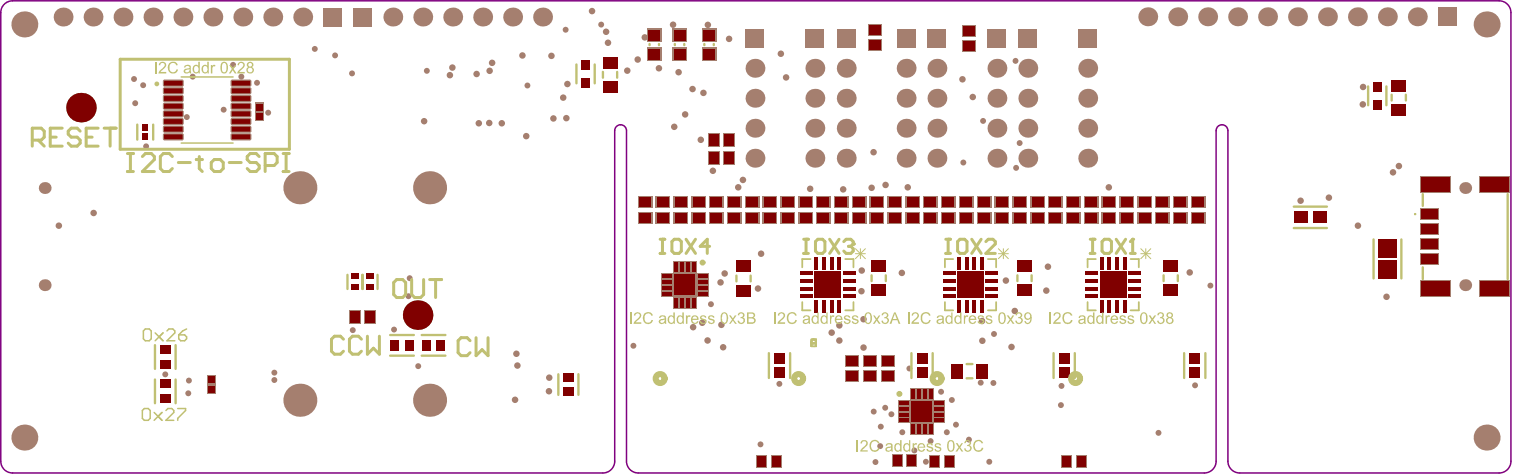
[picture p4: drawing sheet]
<svg xmlns="http://www.w3.org/2000/svg" width="213mm" height="67mm" viewBox="0 0 213 67" stroke-linecap="round" stroke-linejoin="round" font-family="sans-serif">
<g fill="#a57f6f">
<path d="M35.2 18.8l.2 .1 .1 .2h-.3z"/>
<path d="M32.6 18.9l.2-.1v.3h-.3z"/>
<path d="M32.5 19.6h.3v.2l-.2-.1z"/>
<path d="M35.2 19.6h.3l-.1 .1-.2 .1z"/>
<path d="M35.2 13.4l.2 .1 .1 .1h-.3z"/>
<path d="M32.6 13.5l.2-.1v.2h-.3z"/>
<path d="M32.5 14.2h.3v.2l-.2-.1z"/>
<path d="M35.2 14.2h.3l-.1 .1-.2 .1z"/>
<path d="M35.2 17.7l.2 .1 .1 .2h-.3z"/>
<path d="M32.6 17.8l.2-.1v.3h-.3z"/>
<path d="M32.5 18.5h.3v.2h-.2z"/>
<path d="M35.2 18.5h.3l-.1 .2h-.2z"/>
<path d="M25.7 18.8l.1 .1 .1 .2h-.2z"/>
<path d="M23 18.9l.2-.1v.3h-.2z"/>
<path d="M23 19.6h.2v.2l-.2-.1z"/>
<path d="M25.7 19.6h.2l-.1 .1-.1 .1z"/>
<path d="M25.7 17.7l.1 .1 .1 .2h-.2z"/>
<path d="M23 17.8l.2-.1v.3h-.2z"/>
<path d="M23 18.5h.2v.2h-.2z"/>
<path d="M25.7 18.5h.2l-.1 .2h-.1z"/>
<path d="M35.2 16.6l.2 .1 .1 .2h-.3z"/>
<path d="M32.6 16.7l.2-.1v.3h-.3z"/>
<path d="M32.5 17.4h.3v.3l-.2-.1z"/>
<path d="M35.2 17.4h.3l-.1 .2-.2 .1z"/>
<path d="M25.7 16.6l.1 .1 .1 .2h-.2z"/>
<path d="M23 16.7l.2-.1v.3h-.2z"/>
<path d="M23 17.4h.2v.3l-.2-.1z"/>
<path d="M25.7 17.4h.2l-.1 .2-.1 .1z"/>
<path d="M35.2 15.6h.2l.1 .2h-.3z"/>
<path d="M32.6 15.6h.2v.2h-.3z"/>
<path d="M32.5 16.3h.3v.3l-.2-.1z"/>
<path d="M35.2 16.3h.3l-.1 .2-.2 .1z"/>
<path d="M35.2 14.5h.2l.1 .2h-.3z"/>
<path d="M32.6 14.5h.2v.2h-.3z"/>
<path d="M32.5 15.2h.3v.3l-.2-.1z"/>
<path d="M35.2 15.2h.3l-.1 .2-.2 .1z"/>
<path d="M25.7 14.5h.1l.1 .2h-.2z"/>
<path d="M23 14.5h.2v.2h-.2z"/>
<path d="M23 15.2h.2v.3l-.2-.1z"/>
<path d="M25.7 15.2h.2l-.1 .2-.1 .1z"/>
<path d="M35.2 12.3l.2 .1 .1 .2h-.3z"/>
<path d="M32.6 12.4l.2-.1v.3h-.3z"/>
<path d="M32.5 13.1h.3v.2h-.2z"/>
<path d="M35.2 13.1h.3l-.1 .2h-.2z"/>
<path d="M25.7 12.3l.1 .1 .1 .2h-.2z"/>
<path d="M23 12.4l.2-.1v.3h-.2z"/>
<path d="M23 13.1h.2v.2h-.2z"/>
<path d="M25.7 13.1h.2l-.1 .2h-.1z"/>
<path d="M25.7 15.6h.1l.1 .2h-.2z"/>
<path d="M23 15.6h.2v.2h-.2z"/>
<path d="M23 16.3h.2v.3l-.2-.1z"/>
<path d="M25.7 16.3h.2l-.1 .2-.1 .1z"/>
<path d="M25.7 11.2l.1 .1 .1 .2h-.2z"/>
<path d="M23 11.3l.2-.1v.3h-.2z"/>
<path d="M23 12h.2v.2h-.2z"/>
<path d="M25.7 12h.2l-.1 .2h-.1z"/>
<path d="M35.2 11.2l.2 .1 .1 .2h-.3z"/>
<path d="M32.6 11.3l.2-.1v.3h-.3z"/>
<path d="M32.5 12h.3v.2h-.2z"/>
<path d="M35.2 12h.3l-.1 .2h-.2z"/>
<path d="M25.7 13.4l.1 .1 .1 .1h-.2z"/>
<path d="M23 13.5l.2-.1v.2h-.2z"/>
<path d="M23 14.2h.2v.2l-.2-.1z"/>
<path d="M25.7 14.2h.2l-.1 .1-.1 .1z"/>
<circle cx="79.9" cy="16.7" r=".46"/>
<circle cx="84.8" cy="3.5" r=".42"/>
<circle cx="79.8" cy="4.2" r=".42"/>
<circle cx="74.2" cy="19.2" r=".46"/>
<circle cx="73.7" cy="7.8" r=".46"/>
<circle cx="69" cy="17.4" r=".46"/>
<circle cx="69.4" cy="8.9" r=".46"/>
<circle cx="63.8" cy="9.5" r=".46"/>
<circle cx="60.2" cy="10" r=".42"/>
<circle cx="192.2" cy="14.7" r=".46"/>
<circle cx="192.3" cy="12.3" r=".46"/>
<circle cx="196.5" cy="24.3" r=".46"/>
<circle cx="197.3" cy="23.4" r=".46"/>
<circle cx="107.4" cy="35.8" r=".46"/>
<circle cx="26.4" cy="16.5" r=".42"/>
<circle cx="147.8" cy="37.6" r=".46"/>
<circle cx="13.2" cy="30.1" r=".46"/>
<circle cx="149.7" cy="57.2" r=".42"/>
<circle cx="134.3" cy="56.4" r=".42"/>
<circle cx="132.8" cy="55.3" r=".42"/>
<circle cx="130" cy="58.2" r=".42"/>
<circle cx="134.9" cy="59.9" r=".42"/>
<circle cx="130.6" cy="65.2" r=".42"/>
<circle cx="129" cy="63.6" r=".42"/>
<circle cx="8.3" cy="31.8" r=".46"/>
<circle cx="32.9" cy="9.2" r=".42"/>
<circle cx="44.4" cy="6.9" r=".42"/>
<circle cx="79.4" cy="13.8" r=".46"/>
<circle cx="80" cy="11.9" r=".46"/>
<circle cx="89.4" cy="48.8" r=".42"/>
<circle cx="18.9" cy="11.1" r=".42"/>
<circle cx="20.2" cy="12" r=".42"/>
<circle cx="69.1" cy="10" r=".46"/>
<circle cx="118.4" cy="48.1" r=".46"/>
<circle cx="38.7" cy="53.6" r=".42"/>
<circle cx="73" cy="51.6" r=".46"/>
<circle cx="138.6" cy="48.1" r=".46"/>
<circle cx="118.4" cy="45.9" r=".46"/>
<circle cx="138.5" cy="45.3" r=".46"/>
<circle cx="99.8" cy="48" r=".46"/>
<circle cx="99.1" cy="45.5" r=".46"/>
<circle cx="95.7" cy="10.2" r=".46"/>
<circle cx="19.1" cy="14.6" r=".42"/>
<circle cx="20.6" cy="20.7" r=".42"/>
<circle cx="37.8" cy="15.9" r=".42"/>
<circle cx="140.2" cy="47.1" r=".42"/>
<circle cx="140.1" cy="54" r=".42"/>
<circle cx="127.3" cy="61" r=".42"/>
<circle cx="133.6" cy="61" r=".42"/>
<circle cx="124.9" cy="57.5" r=".42"/>
<circle cx="123.2" cy="58.1" r=".42"/>
<circle cx="125.7" cy="58.5" r=".42"/>
<circle cx="136.7" cy="62" r=".42"/>
<circle cx="139.6" cy="65.2" r=".42"/>
<circle cx="123.5" cy="65.2" r=".42"/>
<circle cx="124.2" cy="60.2" r=".42"/>
<circle cx="131.3" cy="62.2" r=".42"/>
<circle cx="124.2" cy="63" r=".42"/>
<circle cx="107.3" cy="62.7" r=".42"/>
<circle cx="109.9" cy="54.2" r=".42"/>
<circle cx="128.3" cy="52" r=".42"/>
<circle cx="138.3" cy="54" r=".42"/>
<circle cx="149.7" cy="54.5" r=".42"/>
<circle cx="135.9" cy="22.9" r=".42"/>
<circle cx="138.7" cy="17.1" r=".42"/>
<circle cx="143.3" cy="8.6" r=".42"/>
<circle cx="143.8" cy="20.2" r=".42"/>
<circle cx="143.3" cy="23.7" r=".42"/>
<circle cx="137.2" cy="13.7" r=".46"/>
<circle cx="135.8" cy="11.2" r=".46"/>
<circle cx="34" cy="10.8" r=".42"/>
<circle cx="36.3" cy="11.7" r=".42"/>
<circle cx="31.5" cy="15.5" r=".42"/>
<circle cx="47.3" cy="7.8" r=".42"/>
<circle cx="59.8" cy="17.1" r=".46"/>
<circle cx="77.8" cy="7.9" r=".46"/>
<circle cx="100.3" cy="42.9" r=".42"/>
<circle cx="101.6" cy="39.9" r=".46"/>
<circle cx="163.4" cy="61.1" r=".42"/>
<circle cx="168.6" cy="54.4" r=".42"/>
<circle cx="170.7" cy="40.3" r=".42"/>
<circle cx="187.5" cy="27.9" r=".46"/>
<circle cx="183.5" cy="28.3" r=".46"/>
<circle cx="167.8" cy="38.4" r=".46"/>
<circle cx="27.2" cy="10.8" r=".42"/>
<circle cx="49.7" cy="10.4" r=".42"/>
<circle cx="78.1" cy="16.7" r=".46"/>
<circle cx="26.6" cy="55.5" r=".42"/>
<circle cx="26.6" cy="53.7" r=".42"/>
<circle cx="23.3" cy="52.8" r=".42"/>
<circle cx="38.7" cy="52.6" r=".42"/>
<circle cx="72.8" cy="49.9" r=".46"/>
<circle cx="49.8" cy="46.6" r=".42"/>
<circle cx="59" cy="51.7" r=".42"/>
<circle cx="57.6" cy="41.8" r=".42"/>
<circle cx="55.6" cy="46.5" r=".42"/>
<circle cx="57.8" cy="39.3" r=".42"/>
<circle cx="67.2" cy="10.4" r=".46"/>
<circle cx="83.5" cy="1.6" r=".46"/>
<circle cx="77.4" cy="55.2" r=".46"/>
<circle cx="77.5" cy="53.3" r=".46"/>
<circle cx="72.7" cy="56.4" r=".46"/>
<circle cx="142.7" cy="49" r=".46"/>
<circle cx="143.1" cy="43.9" r=".46"/>
<circle cx="195.6" cy="41.9" r=".46"/>
<circle cx="147.6" cy="41" r=".46"/>
<circle cx="157" cy="40.2" r=".46"/>
<circle cx="141.9" cy="39.6" r=".46"/>
<circle cx="191.6" cy="31.8" r=".46"/>
<circle cx="156.4" cy="26.4" r=".46"/>
<circle cx="121.8" cy="49" r=".46"/>
<circle cx="117.3" cy="46.9" r=".46"/>
<circle cx="121.8" cy="45" r=".46"/>
<circle cx="121.5" cy="41.1" r=".46"/>
<circle cx="106.9" cy="40.7" r=".46"/>
<circle cx="136.9" cy="40.2" r=".46"/>
<circle cx="116.8" cy="40.2" r=".46"/>
<circle cx="127.2" cy="38.5" r=".46"/>
<circle cx="121.6" cy="38.2" r=".46"/>
<circle cx="118.9" cy="26.7" r=".46"/>
<circle cx="114.3" cy="26.6" r=".46"/>
<circle cx="63.5" cy="10.6" r=".46"/>
<circle cx="124.9" cy="26.1" r=".46"/>
<circle cx="123.2" cy="21.5" r=".46"/>
<circle cx="123" cy="26.5" r=".46"/>
<circle cx="110.9" cy="10.9" r=".46"/>
<circle cx="110.2" cy="7.6" r=".46"/>
<circle cx="102" cy="49" r=".46"/>
<circle cx="95.1" cy="17.9" r=".46"/>
<circle cx="97.8" cy="46.2" r=".46"/>
<circle cx="101.8" cy="45.8" r=".46"/>
<circle cx="96.6" cy="40.2" r=".46"/>
<circle cx="102.2" cy="38.6" r=".46"/>
<circle cx="104.1" cy="26.4" r=".46"/>
<circle cx="104.8" cy="25.4" r=".46"/>
<circle cx="100.6" cy="24.1" r=".46"/>
<circle cx="98.9" cy="19.7" r=".46"/>
<circle cx="96.7" cy="16.1" r=".46"/>
<circle cx="99.2" cy="13.1" r=".46"/>
<circle cx="97.7" cy="12.6" r=".46"/>
<circle cx="88.5" cy="10" r=".46"/>
<circle cx="93" cy="9.6" r=".46"/>
<circle cx="90" cy="8.4" r=".46"/>
<circle cx="85.8" cy="6" r=".46"/>
<circle cx="102.8" cy="5.5" r=".46"/>
<circle cx="91" cy="5.3" r=".46"/>
<circle cx="85.5" cy="4.5" r=".46"/>
<circle cx="99.9" cy="3.5" r=".46"/>
<circle cx="94.9" cy="3.5" r=".46"/>
<circle cx="70.8" cy="17.4" r=".46"/>
<circle cx="67.5" cy="17.4" r=".46"/>
<circle cx="74.4" cy="12.1" r=".42"/>
<circle cx="128.1" cy="26.4" r=".46"/>
<circle cx="153.4" cy="22.3" r="1.33"/>
<circle cx="145" cy="22.3" r="1.33"/>
<circle cx="153.4" cy="18.1" r="1.33"/>
<circle cx="145" cy="18.1" r="1.33"/>
<circle cx="153.4" cy="13.9" r="1.33"/>
<circle cx="145" cy="13.9" r="1.33"/>
<circle cx="153.4" cy="9.6" r="1.33"/>
<circle cx="145" cy="9.6" r="1.33"/>
<circle cx="127.8" cy="9.6" r="1.33"/>
<circle cx="132.2" cy="9.6" r="1.33"/>
<circle cx="132.2" cy="13.9" r="1.33"/>
<circle cx="140.6" cy="9.6" r="1.33"/>
<circle cx="140.6" cy="13.9" r="1.33"/>
<circle cx="127.8" cy="13.9" r="1.33"/>
<circle cx="119.4" cy="22.3" r="1.33"/>
<circle cx="119.4" cy="18.1" r="1.33"/>
<circle cx="119.4" cy="13.9" r="1.33"/>
<circle cx="119.4" cy="9.6" r="1.33"/>
<circle cx="115" cy="22.3" r="1.33"/>
<circle cx="115" cy="18.1" r="1.33"/>
<circle cx="115" cy="13.9" r="1.33"/>
<circle cx="115" cy="9.6" r="1.33"/>
<circle cx="106.5" cy="22.3" r="1.33"/>
<circle cx="106.5" cy="18.1" r="1.33"/>
<circle cx="106.5" cy="13.9" r="1.33"/>
<circle cx="106.5" cy="9.6" r="1.33"/>
<circle cx="140.6" cy="18.1" r="1.33"/>
<circle cx="127.8" cy="18.1" r="1.33"/>
<circle cx="140.6" cy="22.3" r="1.33"/>
<circle cx="132.2" cy="22.3" r="1.33"/>
<circle cx="132.2" cy="18.1" r="1.33"/>
<circle cx="127.8" cy="22.3" r="1.33"/>
<circle cx="72.3" cy="2.4" r="1.33"/>
<circle cx="30" cy="2.4" r="1.33"/>
<circle cx="63.9" cy="2.4" r="1.33"/>
<circle cx="25.8" cy="2.4" r="1.33"/>
<circle cx="76.5" cy="2.4" r="1.33"/>
<circle cx="68.1" cy="2.4" r="1.33"/>
<circle cx="21.6" cy="2.4" r="1.33"/>
<circle cx="42.7" cy="2.4" r="1.33"/>
<circle cx="38.5" cy="2.4" r="1.33"/>
<circle cx="59.6" cy="2.4" r="1.33"/>
<circle cx="34.3" cy="2.4" r="1.33"/>
<circle cx="55.4" cy="2.4" r="1.33"/>
<circle cx="42.3" cy="56.5" r="2.33"/>
<circle cx="60.6" cy="56.5" r="2.33"/>
<circle cx="42.3" cy="26.5" r="2.33"/>
<circle cx="60.6" cy="26.5" r="2.33"/>
<circle cx="206.7" cy="26.5" r=".84"/>
<circle cx="206.7" cy="40.2" r=".84"/>
<circle cx="3.4" cy="61.7" r="1.83"/>
<circle cx="17.4" cy="2.4" r="1.33"/>
<circle cx="166.1" cy="2.4" r="1.33"/>
<circle cx="13.1" cy="2.4" r="1.33"/>
<circle cx="161.9" cy="2.4" r="1.33"/>
<circle cx="8.9" cy="2.4" r="1.33"/>
<circle cx="3.4" cy="3.4" r="1.83"/>
<circle cx="6.3" cy="26.5" r=".84"/>
<circle cx="6.3" cy="40.2" r=".84"/>
<circle cx="195.7" cy="2.4" r="1.33"/>
<circle cx="209.7" cy="3.4" r="1.83"/>
<circle cx="199.9" cy="2.4" r="1.33"/>
<circle cx="187.3" cy="2.4" r="1.33"/>
<circle cx="191.5" cy="2.4" r="1.33"/>
<circle cx="209.7" cy="61.7" r="1.83"/>
<circle cx="178.8" cy="2.4" r="1.33"/>
<circle cx="183" cy="2.4" r="1.33"/>
<circle cx="174.6" cy="2.4" r="1.33"/>
<circle cx="170.4" cy="2.4" r="1.33"/>
<circle cx="58.9" cy="44.5" r="2.08"/>
<circle cx="11.4" cy="15.2" r="2.08"/>
</g>
<g fill="#a57f6f">
<path d="M152.1 4.1h2.7v2.6h-2.7z" fill-rule="evenodd"/>
<path d="M143.7 4.1h2.6v2.6h-2.6z" fill-rule="evenodd"/>
<path d="M130.8 4.1h2.7v2.6h-2.7z" fill-rule="evenodd"/>
<path d="M139.3 4.1h2.7v2.6h-2.7z" fill-rule="evenodd"/>
<path d="M126.5 4.1h2.7v2.6h-2.7z" fill-rule="evenodd"/>
<path d="M118 4.1h2.7v2.6h-2.7z" fill-rule="evenodd"/>
<path d="M113.6 4.1h2.7v2.6h-2.7z" fill-rule="evenodd"/>
<path d="M105.2 4.1h2.6v2.6h-2.6z" fill-rule="evenodd"/>
<path d="M49.9 1.1h2.6v2.6h-2.6z" fill-rule="evenodd"/>
<path d="M45.6 1.1h2.7v2.6h-2.7z" fill-rule="evenodd"/>
<path d="M202.8 1h2.7v2.7h-2.7z" fill-rule="evenodd"/>
<path d="M51.7 40.2h1.1v.7h-1.1z" fill-rule="evenodd"/>
<path d="M51.7 38.6h1.1v.8h-1.1z" fill-rule="evenodd"/>
<path d="M51.4 43.7h1.7v1.9h-1.7z" fill-rule="evenodd"/>
<path d="M49.2 43.7h1.7v1.9h-1.7z" fill-rule="evenodd"/>
<path d="M49.5 40.2h1.1v.7h-1.1z" fill-rule="evenodd"/>
<path d="M49.5 38.6h1.1v.8h-1.1z" fill-rule="evenodd"/>
<path d="M57.1 48h1.3v1.4h-1.3z" fill-rule="evenodd"/>
<path d="M55 48h1.3v1.4h-1.3z" fill-rule="evenodd"/>
<path d="M22.6 55.6h1.4v1.3h-1.4z" fill-rule="evenodd"/>
<path d="M22.6 53.6h1.4v1.2h-1.4z" fill-rule="evenodd"/>
<path d="M29.2 52.9h1.3v1.4h-1.3z" fill-rule="evenodd"/>
<path d="M29.2 54.2h1.3v1.4h-1.3z" fill-rule="evenodd"/>
<path d="M22.6 50.8h1.4v1.3h-1.4z" fill-rule="evenodd"/>
<path d="M22.6 48.7h1.4v1.3h-1.4z" fill-rule="evenodd"/>
<path d="M61.6 48h1.2v1.4h-1.2z" fill-rule="evenodd"/>
<path d="M59.5 48h1.2v1.4h-1.2z" fill-rule="evenodd"/>
<path d="M119.2 50.1h1.9v1.7h-1.9z" fill-rule="evenodd"/>
<path d="M119.2 52.2h1.9v1.7h-1.9z" fill-rule="evenodd"/>
<path d="M121.7 52.2h1.9v1.7h-1.9z" fill-rule="evenodd"/>
<path d="M121.7 50.1h1.9v1.7h-1.9z" fill-rule="evenodd"/>
<path d="M106.7 64.2h1.5v1.8h-1.5z" fill-rule="evenodd"/>
<path d="M108.8 64.2h1.5v1.8h-1.5z" fill-rule="evenodd"/>
<path d="M125.8 64.2h1.5v1.7h-1.5z" fill-rule="evenodd"/>
<path d="M127.9 64.2h1.5v1.7h-1.5z" fill-rule="evenodd"/>
<path d="M131.1 64.2h1.5v1.8h-1.5z" fill-rule="evenodd"/>
<path d="M133.1 64.2h1.5v1.8h-1.5z" fill-rule="evenodd"/>
<path d="M149.7 64.2h1.6v1.8h-1.6z" fill-rule="evenodd"/>
<path d="M151.8 64.2h1.5v1.8h-1.5z" fill-rule="evenodd"/>
<path d="M124.3 52.2h1.9v1.7h-1.9z" fill-rule="evenodd"/>
<path d="M124.3 50.1h1.9v1.7h-1.9z" fill-rule="evenodd"/>
<path d="M137.7 51.4h1.6v2h-1.6z" fill-rule="evenodd"/>
<path d="M134.3 51.4h1.6v2h-1.6z" fill-rule="evenodd"/>
<path d="M109.2 49.8h1.5v1.5h-1.5z" fill-rule="evenodd"/>
<path d="M109.2 51.9h1.5v1.4h-1.5z" fill-rule="evenodd"/>
<path d="M129.3 49.8h1.5v1.5h-1.5z" fill-rule="evenodd"/>
<path d="M129.3 51.9h1.5v1.4h-1.5z" fill-rule="evenodd"/>
<path d="M149.4 49.8h1.5v1.5h-1.5z" fill-rule="evenodd"/>
<path d="M149.4 51.9h1.5v1.4h-1.5z" fill-rule="evenodd"/>
<path d="M167.8 49.8h1.5v1.5h-1.5z" fill-rule="evenodd"/>
<path d="M167.8 51.9h1.5v1.4h-1.5z" fill-rule="evenodd"/>
<path d="M79.4 54.6h1.5v1.3h-1.5z" fill-rule="evenodd"/>
<path d="M79.4 52.6h1.5v1.3h-1.5z" fill-rule="evenodd"/>
<path d="M126.7 56.4h1.7v.9h-1.7z" fill-rule="evenodd"/>
<path d="M126.7 57.2h1.7v.9h-1.7z" fill-rule="evenodd"/>
<path d="M126.7 58.1h1.7v.8h-1.7z" fill-rule="evenodd"/>
<path d="M126.7 58.9h1.7v.8h-1.7z" fill-rule="evenodd"/>
<path d="M128.4 59.7h.8v1.7h-.8z" fill-rule="evenodd"/>
<path d="M129.2 59.7h.8v1.7h-.8z" fill-rule="evenodd"/>
<path d="M130 59.7h.9v1.7h-.9z" fill-rule="evenodd"/>
<path d="M130.9 59.7h.8v1.7h-.8z" fill-rule="evenodd"/>
<path d="M131.7 58.9h1.7v.8h-1.7z" fill-rule="evenodd"/>
<path d="M131.7 58.1h1.7v.8h-1.7z" fill-rule="evenodd"/>
<path d="M131.7 57.2h1.7v.9h-1.7z" fill-rule="evenodd"/>
<path d="M131.7 56.4h1.7v.9h-1.7z" fill-rule="evenodd"/>
<path d="M130.9 54.7h.8v1.7h-.8z" fill-rule="evenodd"/>
<path d="M130 54.7h.9v1.7h-.9z" fill-rule="evenodd"/>
<path d="M129.2 54.7h.8v1.7h-.8z" fill-rule="evenodd"/>
<path d="M128.4 54.7h.8v1.7h-.8z" fill-rule="evenodd"/>
<path d="M128.4 56.5h3.3v3.2h-3.3z" fill-rule="evenodd"/>
<path d="M200.3 29.4h2.7v1.6h-2.7z" fill-rule="evenodd"/>
<path d="M200.3 31.5h2.7v1.7h-2.7z" fill-rule="evenodd"/>
<path d="M200.3 33.6h2.7v1.7h-2.7z" fill-rule="evenodd"/>
<path d="M200.3 35.7h2.7v1.7h-2.7z" fill-rule="evenodd"/>
<path d="M200.4 24.9h4.3v2.3h-4.3z" fill-rule="evenodd"/>
<path d="M200.4 39.6h4.3v2.3h-4.3z" fill-rule="evenodd"/>
<path d="M208.7 39.6h4.3v2.3h-4.3z" fill-rule="evenodd"/>
<path d="M208.7 24.9h4.3v2.3h-4.3z" fill-rule="evenodd"/>
<path d="M150.4 27.6h2v1.7h-2z" fill-rule="evenodd"/>
<path d="M150.4 30h2v1.6h-2z" fill-rule="evenodd"/>
<path d="M147.9 30h2v1.6h-2z" fill-rule="evenodd"/>
<path d="M147.9 27.6h2v1.7h-2z" fill-rule="evenodd"/>
<path d="M145.4 30h2v1.6h-2z" fill-rule="evenodd"/>
<path d="M145.4 27.6h2v1.7h-2z" fill-rule="evenodd"/>
<path d="M194.4 33.8h2.6v2.6h-2.6z" fill-rule="evenodd"/>
<path d="M194.4 36.7h2.6v2.6h-2.6z" fill-rule="evenodd"/>
<path d="M164.1 40.2h2v1.6h-2z" fill-rule="evenodd"/>
<path d="M164.1 36.8h2v1.5h-2z" fill-rule="evenodd"/>
<path d="M158.4 36.3h.5v1.7h-.5z" fill-rule="evenodd"/>
<path d="M157.3 36.3h.5v1.7h-.5z" fill-rule="evenodd"/>
<path d="M156.2 36.3h.6v1.7h-.6z" fill-rule="evenodd"/>
<path d="M155.1 36.3h.6v1.7h-.6z" fill-rule="evenodd"/>
<path d="M153.1 38.3h1.8v.5h-1.8z" fill-rule="evenodd"/>
<path d="M153.1 39.4h1.8v.5h-1.8z" fill-rule="evenodd"/>
<path d="M153.1 40.4h1.8v.6h-1.8z" fill-rule="evenodd"/>
<path d="M153.1 41.5h1.8v.6h-1.8z" fill-rule="evenodd"/>
<path d="M155.1 42.3h.6v1.8h-.6z" fill-rule="evenodd"/>
<path d="M156.2 42.3h.6v1.8h-.6z" fill-rule="evenodd"/>
<path d="M157.3 42.3h.5v1.8h-.5z" fill-rule="evenodd"/>
<path d="M158.4 42.3h.5v1.8h-.5z" fill-rule="evenodd"/>
<path d="M159.2 41.5h1.7v.6h-1.7z" fill-rule="evenodd"/>
<path d="M159.2 40.4h1.7v.6h-1.7z" fill-rule="evenodd"/>
<path d="M159.2 39.4h1.7v.5h-1.7z" fill-rule="evenodd"/>
<path d="M159.2 38.3h1.7v.5h-1.7z" fill-rule="evenodd"/>
<path d="M155.2 38.3h3.7v3.8h-3.7z" fill-rule="evenodd"/>
<path d="M182.5 29.8h1.9v1.7h-1.9z" fill-rule="evenodd"/>
<path d="M185.3 29.8h1.9v1.7h-1.9z" fill-rule="evenodd"/>
<path d="M160.4 30h2.1v1.6h-2.1z" fill-rule="evenodd"/>
<path d="M160.4 27.6h2.1v1.7h-2.1z" fill-rule="evenodd"/>
<path d="M152.9 27.6h2v1.7h-2z" fill-rule="evenodd"/>
<path d="M152.9 30h2v1.6h-2z" fill-rule="evenodd"/>
<path d="M157.9 30h2v1.6h-2z" fill-rule="evenodd"/>
<path d="M157.9 27.6h2v1.7h-2z" fill-rule="evenodd"/>
<path d="M155.4 30h2v1.6h-2z" fill-rule="evenodd"/>
<path d="M155.4 27.6h2v1.7h-2z" fill-rule="evenodd"/>
<path d="M168 30h2v1.6h-2z" fill-rule="evenodd"/>
<path d="M168 27.6h2v1.7h-2z" fill-rule="evenodd"/>
<path d="M165.5 30h2v1.6h-2z" fill-rule="evenodd"/>
<path d="M165.5 27.6h2v1.7h-2z" fill-rule="evenodd"/>
<path d="M163 30h2v1.6h-2z" fill-rule="evenodd"/>
<path d="M163 27.6h2v1.7h-2z" fill-rule="evenodd"/>
<path d="M137.8 30h2v1.6h-2z" fill-rule="evenodd"/>
<path d="M137.8 27.6h2v1.7h-2z" fill-rule="evenodd"/>
<path d="M142.8 30h2v1.6h-2z" fill-rule="evenodd"/>
<path d="M142.8 27.6h2v1.7h-2z" fill-rule="evenodd"/>
<path d="M140.3 30h2v1.6h-2z" fill-rule="evenodd"/>
<path d="M140.3 27.6h2v1.7h-2z" fill-rule="evenodd"/>
<path d="M135.3 30h2v1.6h-2z" fill-rule="evenodd"/>
<path d="M135.3 27.6h2v1.7h-2z" fill-rule="evenodd"/>
<path d="M135.8 3.6h1.9v1.6h-1.9z" fill-rule="evenodd"/>
<path d="M135.8 5.7h1.9v1.6h-1.9z" fill-rule="evenodd"/>
<path d="M125.2 30h2v1.6h-2z" fill-rule="evenodd"/>
<path d="M125.2 27.6h2v1.7h-2z" fill-rule="evenodd"/>
<path d="M127.7 30h2v1.6h-2z" fill-rule="evenodd"/>
<path d="M127.7 27.6h2v1.7h-2z" fill-rule="evenodd"/>
<path d="M122.5 3.4h1.9v1.7h-1.9z" fill-rule="evenodd"/>
<path d="M122.5 5.5h1.9v1.7h-1.9z" fill-rule="evenodd"/>
<path d="M102 18.8h1.6v1.9h-1.6z" fill-rule="evenodd"/>
<path d="M99.9 18.8h1.7v1.9h-1.7z" fill-rule="evenodd"/>
<path d="M102 21.3h1.6v1.9h-1.6z" fill-rule="evenodd"/>
<path d="M99.9 21.3h1.7v1.9h-1.7z" fill-rule="evenodd"/>
<path d="M107.6 30h2v1.6h-2z" fill-rule="evenodd"/>
<path d="M107.6 27.6h2v1.7h-2z" fill-rule="evenodd"/>
<path d="M105.1 30h2v1.6h-2z" fill-rule="evenodd"/>
<path d="M105.1 27.6h2v1.7h-2z" fill-rule="evenodd"/>
<path d="M102.6 30h2v1.6h-2z" fill-rule="evenodd"/>
<path d="M102.6 27.6h2v1.7h-2z" fill-rule="evenodd"/>
<path d="M100.1 30h2v1.6h-2z" fill-rule="evenodd"/>
<path d="M100.1 27.6h2v1.7h-2z" fill-rule="evenodd"/>
<path d="M82 11h1.2v1.3h-1.2z" fill-rule="evenodd"/>
<path d="M82 8.5h1.2v1.3h-1.2z" fill-rule="evenodd"/>
<path d="M94.9 6.7h2v1.8h-2z" fill-rule="evenodd"/>
<path d="M94.9 4h2v1.9h-2z" fill-rule="evenodd"/>
<path d="M91.3 6.7h2v1.8h-2z" fill-rule="evenodd"/>
<path d="M91.3 4h2v1.9h-2z" fill-rule="evenodd"/>
<path d="M99 6.7h2v1.8h-2z" fill-rule="evenodd"/>
<path d="M99 4h2v1.9h-2z" fill-rule="evenodd"/>
<path d="M85.1 11.5h2v1.6h-2z" fill-rule="evenodd"/>
<path d="M85.1 8.1h2v1.5h-2z" fill-rule="evenodd"/>
<path d="M97.4 36.9h.9v1.7h-.9z" fill-rule="evenodd"/>
<path d="M96.6 36.9h.8v1.7h-.8z" fill-rule="evenodd"/>
<path d="M95.8 36.9h.8v1.7h-.8z" fill-rule="evenodd"/>
<path d="M94.9 36.9h.9v1.7h-.9z" fill-rule="evenodd"/>
<path d="M93.3 38.5h1.6v.9h-1.6z" fill-rule="evenodd"/>
<path d="M93.3 39.4h1.6v.8h-1.6z" fill-rule="evenodd"/>
<path d="M93.3 40.2h1.6v.9h-1.6z" fill-rule="evenodd"/>
<path d="M93.3 41h1.6v.9h-1.6z" fill-rule="evenodd"/>
<path d="M94.9 41.9h.9v1.7h-.9z" fill-rule="evenodd"/>
<path d="M95.8 41.9h.8v1.7h-.8z" fill-rule="evenodd"/>
<path d="M96.6 41.9h.8v1.7h-.8z" fill-rule="evenodd"/>
<path d="M97.4 41.9h.9v1.7h-.9z" fill-rule="evenodd"/>
<path d="M98.3 41h1.6v.9h-1.6z" fill-rule="evenodd"/>
<path d="M98.3 40.2h1.6v.9h-1.6z" fill-rule="evenodd"/>
<path d="M98.3 39.4h1.6v.8h-1.6z" fill-rule="evenodd"/>
<path d="M98.3 38.5h1.6v.9h-1.6z" fill-rule="evenodd"/>
<path d="M95 38.6h3.2v3.2h-3.2z" fill-rule="evenodd"/>
<path d="M97.6 30h2v1.6h-2z" fill-rule="evenodd"/>
<path d="M97.6 27.6h2v1.7h-2z" fill-rule="evenodd"/>
<path d="M92.5 27.6h2v1.7h-2z" fill-rule="evenodd"/>
<path d="M92.5 30h2v1.6h-2z" fill-rule="evenodd"/>
<path d="M95 30h2v1.6h-2z" fill-rule="evenodd"/>
<path d="M95 27.6h2v1.7h-2z" fill-rule="evenodd"/>
<path d="M90 27.6h2v1.7h-2z" fill-rule="evenodd"/>
<path d="M90 30h2v1.6h-2z" fill-rule="evenodd"/>
<path d="M138.3 36.3h.5v1.7h-.5z" fill-rule="evenodd"/>
<path d="M137.2 36.3h.5v1.7h-.5z" fill-rule="evenodd"/>
<path d="M136.1 36.3h.5v1.7h-.5z" fill-rule="evenodd"/>
<path d="M135 36.3h.6v1.7h-.6z" fill-rule="evenodd"/>
<path d="M133 38.3h1.8v.5h-1.8z" fill-rule="evenodd"/>
<path d="M133 39.4h1.8v.5h-1.8z" fill-rule="evenodd"/>
<path d="M133 40.4h1.8v.6h-1.8z" fill-rule="evenodd"/>
<path d="M133 41.5h1.8v.6h-1.8z" fill-rule="evenodd"/>
<path d="M135 42.3h.6v1.8h-.6z" fill-rule="evenodd"/>
<path d="M136.1 42.3h.5v1.8h-.5z" fill-rule="evenodd"/>
<path d="M137.2 42.3h.5v1.8h-.5z" fill-rule="evenodd"/>
<path d="M138.3 42.3h.5v1.8h-.5z" fill-rule="evenodd"/>
<path d="M139 41.5h1.8v.6h-1.8z" fill-rule="evenodd"/>
<path d="M139 40.4h1.8v.6h-1.8z" fill-rule="evenodd"/>
<path d="M139 39.4h1.8v.5h-1.8z" fill-rule="evenodd"/>
<path d="M139 38.3h1.8v.5h-1.8z" fill-rule="evenodd"/>
<path d="M135 38.3h3.8v3.8h-3.8z" fill-rule="evenodd"/>
<path d="M143.5 40.2h2v1.6h-2z" fill-rule="evenodd"/>
<path d="M143.5 36.8h2v1.5h-2z" fill-rule="evenodd"/>
<path d="M132.8 27.6h2v1.7h-2z" fill-rule="evenodd"/>
<path d="M132.8 30h2v1.6h-2z" fill-rule="evenodd"/>
<path d="M130.3 27.6h2v1.7h-2z" fill-rule="evenodd"/>
<path d="M130.3 30h2v1.6h-2z" fill-rule="evenodd"/>
<path d="M123 40.2h2v1.6h-2z" fill-rule="evenodd"/>
<path d="M123 36.8h2v1.5h-2z" fill-rule="evenodd"/>
<path d="M122.7 30h2v1.6h-2z" fill-rule="evenodd"/>
<path d="M122.7 27.6h2v1.7h-2z" fill-rule="evenodd"/>
<path d="M118.1 36.3h.6v1.7h-.6z" fill-rule="evenodd"/>
<path d="M117 36.3h.6v1.7h-.6z" fill-rule="evenodd"/>
<path d="M116 36.3h.5v1.7h-.5z" fill-rule="evenodd"/>
<path d="M114.9 36.3h.5v1.7h-.5z" fill-rule="evenodd"/>
<path d="M112.9 38.3h1.7v.5h-1.7z" fill-rule="evenodd"/>
<path d="M112.9 39.4h1.7v.5h-1.7z" fill-rule="evenodd"/>
<path d="M112.9 40.4h1.7v.6h-1.7z" fill-rule="evenodd"/>
<path d="M112.9 41.5h1.7v.6h-1.7z" fill-rule="evenodd"/>
<path d="M114.9 42.3h.5v1.8h-.5z" fill-rule="evenodd"/>
<path d="M116 42.3h.5v1.8h-.5z" fill-rule="evenodd"/>
<path d="M117 42.3h.6v1.8h-.6z" fill-rule="evenodd"/>
<path d="M118.1 42.3h.6v1.8h-.6z" fill-rule="evenodd"/>
<path d="M118.9 41.5h1.8v.6h-1.8z" fill-rule="evenodd"/>
<path d="M118.9 40.4h1.8v.6h-1.8z" fill-rule="evenodd"/>
<path d="M118.9 39.4h1.8v.5h-1.8z" fill-rule="evenodd"/>
<path d="M118.9 38.3h1.8v.5h-1.8z" fill-rule="evenodd"/>
<path d="M114.9 38.3h3.8v3.8h-3.8z" fill-rule="evenodd"/>
<path d="M103.9 40.2h2v1.6h-2z" fill-rule="evenodd"/>
<path d="M103.9 36.8h2v1.6h-2z" fill-rule="evenodd"/>
<path d="M112.6 27.6h2.1v1.7h-2.1z" fill-rule="evenodd"/>
<path d="M112.6 30h2.1v1.6h-2.1z" fill-rule="evenodd"/>
<path d="M110.1 27.6h2v1.7h-2z" fill-rule="evenodd"/>
<path d="M110.1 30h2v1.6h-2z" fill-rule="evenodd"/>
<path d="M117.7 30h2v1.6h-2z" fill-rule="evenodd"/>
<path d="M117.7 27.6h2v1.7h-2z" fill-rule="evenodd"/>
<path d="M115.2 30h2v1.6h-2z" fill-rule="evenodd"/>
<path d="M115.2 27.6h2v1.7h-2z" fill-rule="evenodd"/>
<path d="M120.2 30h2v1.6h-2z" fill-rule="evenodd"/>
<path d="M120.2 27.6h2v1.7h-2z" fill-rule="evenodd"/>
<path d="M36 14.5h1.3v1.3h-1.3z" fill-rule="evenodd"/>
<path d="M193.7 14.1h1.2v1.3h-1.2z" fill-rule="evenodd"/>
<path d="M32.5 19.1l.3-.3h2.4l.3 .3v.5l-.3 .2h-2.4l-.3-.2z" fill-rule="evenodd"/>
<path d="M32.8 13.4h2.4l.3 .2v.6l-.3 .2h-2.4l-.3-.2v-.6z" fill-rule="evenodd"/>
<path d="M32.5 18l.3-.3h2.4l.3 .3v.5l-.3 .2h-2.4l-.3-.2z" fill-rule="evenodd"/>
<path d="M23 19.1l.2-.3h2.5l.2 .3v.5l-.2 .2h-2.5l-.2-.2z" fill-rule="evenodd"/>
<path d="M23 18l.2-.3h2.5l.2 .3v.5l-.2 .2h-2.5l-.2-.2z" fill-rule="evenodd"/>
<path d="M20.1 18.8h.8v.9h-.8z" fill-rule="evenodd"/>
<path d="M20.1 17.6h.8v.8h-.8z" fill-rule="evenodd"/>
<path d="M32.8 16.6h2.4l.3 .3v.5l-.3 .3h-2.4l-.3-.3v-.5z" fill-rule="evenodd"/>
<path d="M23.2 16.6h2.5l.2 .3v.5l-.2 .3h-2.5l-.2-.3v-.5z" fill-rule="evenodd"/>
<path d="M32.8 15.6h2.4l.3 .2v.5l-.3 .3h-2.4l-.3-.3v-.5z" fill-rule="evenodd"/>
<path d="M32.8 14.5h2.4l.3 .2v.5l-.3 .3h-2.4l-.3-.3v-.5z" fill-rule="evenodd"/>
<path d="M23.2 14.5h2.5l.2 .2v.5l-.2 .3h-2.5l-.2-.3v-.5z" fill-rule="evenodd"/>
<path d="M36 15.8h1.3v1.3h-1.3z" fill-rule="evenodd"/>
<path d="M32.8 12.3h2.4l.3 .3v.5l-.3 .2h-2.4l-.3-.2v-.5z" fill-rule="evenodd"/>
<path d="M23.2 12.3h2.5l.2 .3v.5l-.2 .2h-2.5l-.2-.2v-.5z" fill-rule="evenodd"/>
<path d="M23.2 15.6h2.5l.2 .2v.5l-.2 .3h-2.5l-.2-.3v-.5z" fill-rule="evenodd"/>
<path d="M23.2 11.2h2.5l.2 .3v.5l-.2 .2h-2.5l-.2-.2v-.5z" fill-rule="evenodd"/>
<path d="M32.8 11.2h2.4l.3 .3v.5l-.3 .2h-2.4l-.3-.2v-.5z" fill-rule="evenodd"/>
<path d="M23.2 13.4h2.5l.2 .2v.6l-.2 .2h-2.5l-.2-.2v-.6z" fill-rule="evenodd"/>
<path d="M196.3 11.3h2v1.6h-2z" fill-rule="evenodd"/>
<path d="M193.7 11.6h1.2v1.3h-1.2z" fill-rule="evenodd"/>
<path d="M196.3 14.7h2v1.6h-2z" fill-rule="evenodd"/>
</g>
<g fill="#800000">
<path d="M51.7 40.2h1.1v.7h-1.1z" fill-rule="evenodd"/>
<path d="M51.7 38.6h1.1v.8h-1.1z" fill-rule="evenodd"/>
<path d="M51.6 43.9h1.3v1.6h-1.3z" fill-rule="evenodd"/>
<path d="M49.4 43.9h1.3v1.6h-1.3z" fill-rule="evenodd"/>
<path d="M49.5 40.2h1.1v.7h-1.1z" fill-rule="evenodd"/>
<path d="M49.5 38.6h1.1v.8h-1.1z" fill-rule="evenodd"/>
<path d="M57.1 48h1.3v1.4h-1.3z" fill-rule="evenodd"/>
<path d="M55 48h1.3v1.4h-1.3z" fill-rule="evenodd"/>
<path d="M22.6 55.6h1.4v1.3h-1.4z" fill-rule="evenodd"/>
<path d="M22.6 53.6h1.4v1.2h-1.4z" fill-rule="evenodd"/>
<path d="M29.4 53.1h.9v1h-.9z" fill-rule="evenodd"/>
<path d="M29.4 54.4h.9v1h-.9z" fill-rule="evenodd"/>
<path d="M22.6 50.8h1.4v1.3h-1.4z" fill-rule="evenodd"/>
<path d="M22.6 48.7h1.4v1.3h-1.4z" fill-rule="evenodd"/>
<path d="M61.6 48h1.2v1.4h-1.2z" fill-rule="evenodd"/>
<path d="M59.5 48h1.2v1.4h-1.2z" fill-rule="evenodd"/>
<path d="M119.3 50.3h1.6v1.3h-1.6z" fill-rule="evenodd"/>
<path d="M119.3 52.4h1.6v1.3h-1.6z" fill-rule="evenodd"/>
<path d="M121.9 52.4h1.6v1.3h-1.6z" fill-rule="evenodd"/>
<path d="M121.9 50.3h1.6v1.3h-1.6z" fill-rule="evenodd"/>
<path d="M106.9 64.4h1.1v1.4h-1.1z" fill-rule="evenodd"/>
<path d="M108.9 64.4h1.2v1.4h-1.2z" fill-rule="evenodd"/>
<path d="M126 64.3h1.1v1.4h-1.1z" fill-rule="evenodd"/>
<path d="M128 64.3h1.2v1.4h-1.2z" fill-rule="evenodd"/>
<path d="M131.2 64.4h1.2v1.4h-1.2z" fill-rule="evenodd"/>
<path d="M133.3 64.4h1.2v1.4h-1.2z" fill-rule="evenodd"/>
<path d="M149.9 64.4h1.2v1.4h-1.2z" fill-rule="evenodd"/>
<path d="M152 64.4h1.2v1.4h-1.2z" fill-rule="evenodd"/>
<path d="M124.5 52.4h1.5v1.3h-1.5z" fill-rule="evenodd"/>
<path d="M124.5 50.3h1.5v1.3h-1.5z" fill-rule="evenodd"/>
<path d="M137.7 51.4h1.6v2h-1.6z" fill-rule="evenodd"/>
<path d="M134.3 51.4h1.6v2h-1.6z" fill-rule="evenodd"/>
<path d="M109.2 49.8h1.5v1.5h-1.5z" fill-rule="evenodd"/>
<path d="M109.2 51.9h1.5v1.4h-1.5z" fill-rule="evenodd"/>
<path d="M129.3 49.8h1.5v1.5h-1.5z" fill-rule="evenodd"/>
<path d="M129.3 51.9h1.5v1.4h-1.5z" fill-rule="evenodd"/>
<path d="M149.4 49.8h1.5v1.5h-1.5z" fill-rule="evenodd"/>
<path d="M149.4 51.9h1.5v1.4h-1.5z" fill-rule="evenodd"/>
<path d="M167.8 49.8h1.5v1.5h-1.5z" fill-rule="evenodd"/>
<path d="M167.8 51.9h1.5v1.4h-1.5z" fill-rule="evenodd"/>
<path d="M79.4 54.6h1.5v1.3h-1.5z" fill-rule="evenodd"/>
<path d="M79.4 52.6h1.5v1.3h-1.5z" fill-rule="evenodd"/>
<path d="M126.9 56.6h1.3v.5h-1.3z" fill-rule="evenodd"/>
<path d="M126.9 57.4h1.3v.5h-1.3z" fill-rule="evenodd"/>
<path d="M126.9 58.2h1.3v.5h-1.3z" fill-rule="evenodd"/>
<path d="M126.9 59.1h1.3v.5h-1.3z" fill-rule="evenodd"/>
<path d="M128.5 59.9h.5v1.3h-.5z" fill-rule="evenodd"/>
<path d="M129.4 59.9h.5v1.3h-.5z" fill-rule="evenodd"/>
<path d="M130.2 59.9h.5v1.3h-.5z" fill-rule="evenodd"/>
<path d="M131 59.9h.5v1.3h-.5z" fill-rule="evenodd"/>
<path d="M131.9 59.1h1.3v.5h-1.3z" fill-rule="evenodd"/>
<path d="M131.9 58.2h1.3v.5h-1.3z" fill-rule="evenodd"/>
<path d="M131.9 57.4h1.3v.5h-1.3z" fill-rule="evenodd"/>
<path d="M131.9 56.6h1.3v.5h-1.3z" fill-rule="evenodd"/>
<path d="M131 54.9h.5v1.3h-.5z" fill-rule="evenodd"/>
<path d="M130.2 54.9h.5v1.3h-.5z" fill-rule="evenodd"/>
<path d="M129.4 54.9h.5v1.3h-.5z" fill-rule="evenodd"/>
<path d="M128.5 54.9h.5v1.3h-.5z" fill-rule="evenodd"/>
<path d="M128.6 56.6h2.9v2.9h-2.9z" fill-rule="evenodd"/>
<path d="M200.5 29.5h2.3v1.4h-2.3z" fill-rule="evenodd"/>
<path d="M200.5 31.7h2.3v1.3h-2.3z" fill-rule="evenodd"/>
<path d="M200.5 33.8h2.3v1.3h-2.3z" fill-rule="evenodd"/>
<path d="M200.5 35.9h2.3v1.3h-2.3z" fill-rule="evenodd"/>
<path d="M200.5 25h4v2h-4z" fill-rule="evenodd"/>
<path d="M200.5 39.7h4v2h-4z" fill-rule="evenodd"/>
<path d="M208.9 39.7h3.9v2h-3.9z" fill-rule="evenodd"/>
<path d="M208.9 25h3.9v2h-3.9z" fill-rule="evenodd"/>
<path d="M150.6 27.8h1.6v1.3h-1.6z" fill-rule="evenodd"/>
<path d="M150.6 30.1h1.6v1.4h-1.6z" fill-rule="evenodd"/>
<path d="M148 30.1h1.7v1.4h-1.7z" fill-rule="evenodd"/>
<path d="M148 27.8h1.7v1.3h-1.7z" fill-rule="evenodd"/>
<path d="M145.5 30.1h1.7v1.4h-1.7z" fill-rule="evenodd"/>
<path d="M145.5 27.8h1.7v1.3h-1.7z" fill-rule="evenodd"/>
<path d="M194.4 33.8h2.6v2.6h-2.6z" fill-rule="evenodd"/>
<path d="M194.4 36.7h2.6v2.6h-2.6z" fill-rule="evenodd"/>
<path d="M164.1 40.2h2v1.6h-2z" fill-rule="evenodd"/>
<path d="M164.1 36.8h2v1.5h-2z" fill-rule="evenodd"/>
<path d="M158.4 36.3h.5v1.7h-.5z" fill-rule="evenodd"/>
<path d="M157.3 36.3h.5v1.7h-.5z" fill-rule="evenodd"/>
<path d="M156.2 36.3h.6v1.7h-.6z" fill-rule="evenodd"/>
<path d="M155.1 36.3h.6v1.7h-.6z" fill-rule="evenodd"/>
<path d="M153.1 38.3h1.8v.5h-1.8z" fill-rule="evenodd"/>
<path d="M153.1 39.4h1.8v.5h-1.8z" fill-rule="evenodd"/>
<path d="M153.1 40.4h1.8v.6h-1.8z" fill-rule="evenodd"/>
<path d="M153.1 41.5h1.8v.6h-1.8z" fill-rule="evenodd"/>
<path d="M155.1 42.3h.6v1.8h-.6z" fill-rule="evenodd"/>
<path d="M156.2 42.3h.6v1.8h-.6z" fill-rule="evenodd"/>
<path d="M157.3 42.3h.5v1.8h-.5z" fill-rule="evenodd"/>
<path d="M158.4 42.3h.5v1.8h-.5z" fill-rule="evenodd"/>
<path d="M159.2 41.5h1.7v.6h-1.7z" fill-rule="evenodd"/>
<path d="M159.2 40.4h1.7v.6h-1.7z" fill-rule="evenodd"/>
<path d="M159.2 39.4h1.7v.5h-1.7z" fill-rule="evenodd"/>
<path d="M159.2 38.3h1.7v.5h-1.7z" fill-rule="evenodd"/>
<path d="M155.2 38.3h3.7v3.8h-3.7z" fill-rule="evenodd"/>
<path d="M182.5 29.8h1.9v1.7h-1.9z" fill-rule="evenodd"/>
<path d="M185.3 29.8h1.9v1.7h-1.9z" fill-rule="evenodd"/>
<path d="M160.6 30.1h1.7v1.4h-1.7z" fill-rule="evenodd"/>
<path d="M160.6 27.8h1.7v1.3h-1.7z" fill-rule="evenodd"/>
<path d="M153.1 27.8h1.6v1.3h-1.6z" fill-rule="evenodd"/>
<path d="M153.1 30.1h1.6v1.4h-1.6z" fill-rule="evenodd"/>
<path d="M158.1 30.1h1.7v1.4h-1.7z" fill-rule="evenodd"/>
<path d="M158.1 27.8h1.7v1.3h-1.7z" fill-rule="evenodd"/>
<path d="M155.6 30.1h1.6v1.4h-1.6z" fill-rule="evenodd"/>
<path d="M155.6 27.8h1.6v1.3h-1.6z" fill-rule="evenodd"/>
<path d="M168.2 30.1h1.6v1.4h-1.6z" fill-rule="evenodd"/>
<path d="M168.2 27.8h1.6v1.3h-1.6z" fill-rule="evenodd"/>
<path d="M165.6 30.1h1.7v1.4h-1.7z" fill-rule="evenodd"/>
<path d="M165.6 27.8h1.7v1.3h-1.7z" fill-rule="evenodd"/>
<path d="M163.1 30.1h1.7v1.4h-1.7z" fill-rule="evenodd"/>
<path d="M163.1 27.8h1.7v1.3h-1.7z" fill-rule="evenodd"/>
<path d="M138 30.1h1.6v1.4h-1.6z" fill-rule="evenodd"/>
<path d="M138 27.8h1.6v1.3h-1.6z" fill-rule="evenodd"/>
<path d="M143 30.1h1.7v1.4h-1.7z" fill-rule="evenodd"/>
<path d="M143 27.8h1.7v1.3h-1.7z" fill-rule="evenodd"/>
<path d="M140.5 30.1h1.7v1.4h-1.7z" fill-rule="evenodd"/>
<path d="M140.5 27.8h1.7v1.3h-1.7z" fill-rule="evenodd"/>
<path d="M135.5 30.1h1.6v1.4h-1.6z" fill-rule="evenodd"/>
<path d="M135.5 27.8h1.6v1.3h-1.6z" fill-rule="evenodd"/>
<path d="M136 3.7h1.5v1.4h-1.5z" fill-rule="evenodd"/>
<path d="M136 5.8h1.5v1.4h-1.5z" fill-rule="evenodd"/>
<path d="M125.4 30.1h1.7v1.4h-1.7z" fill-rule="evenodd"/>
<path d="M125.4 27.8h1.7v1.3h-1.7z" fill-rule="evenodd"/>
<path d="M127.9 30.1h1.7v1.4h-1.7z" fill-rule="evenodd"/>
<path d="M127.9 27.8h1.7v1.3h-1.7z" fill-rule="evenodd"/>
<path d="M122.7 3.6h1.6v1.3h-1.6z" fill-rule="evenodd"/>
<path d="M122.7 5.7h1.6v1.3h-1.6z" fill-rule="evenodd"/>
<path d="M102.1 19h1.4v1.6h-1.4z" fill-rule="evenodd"/>
<path d="M100.1 19h1.3v1.6h-1.3z" fill-rule="evenodd"/>
<path d="M102.1 21.5h1.4v1.6h-1.4z" fill-rule="evenodd"/>
<path d="M100.1 21.5h1.3v1.6h-1.3z" fill-rule="evenodd"/>
<path d="M107.8 30.1h1.6v1.4h-1.6z" fill-rule="evenodd"/>
<path d="M107.8 27.8h1.6v1.3h-1.6z" fill-rule="evenodd"/>
<path d="M105.3 30.1h1.6v1.4h-1.6z" fill-rule="evenodd"/>
<path d="M105.3 27.8h1.6v1.3h-1.6z" fill-rule="evenodd"/>
<path d="M102.8 30.1h1.6v1.4h-1.6z" fill-rule="evenodd"/>
<path d="M102.8 27.8h1.6v1.3h-1.6z" fill-rule="evenodd"/>
<path d="M100.2 30.1h1.7v1.4h-1.7z" fill-rule="evenodd"/>
<path d="M100.2 27.8h1.7v1.3h-1.7z" fill-rule="evenodd"/>
<path d="M82 11h1.2v1.3h-1.2z" fill-rule="evenodd"/>
<path d="M82 8.5h1.2v1.3h-1.2z" fill-rule="evenodd"/>
<path d="M95 6.9h1.7v1.5h-1.7z" fill-rule="evenodd"/>
<path d="M95 4.2h1.7v1.5h-1.7z" fill-rule="evenodd"/>
<path d="M91.5 6.9h1.6v1.5h-1.6z" fill-rule="evenodd"/>
<path d="M91.5 4.2h1.6v1.5h-1.6z" fill-rule="evenodd"/>
<path d="M99.2 6.9h1.7v1.5h-1.7z" fill-rule="evenodd"/>
<path d="M99.2 4.2h1.7v1.5h-1.7z" fill-rule="evenodd"/>
<path d="M85.1 11.5h2v1.6h-2z" fill-rule="evenodd"/>
<path d="M85.1 8.1h2v1.5h-2z" fill-rule="evenodd"/>
<path d="M97.6 37.1h.5v1.3h-.5z" fill-rule="evenodd"/>
<path d="M96.8 37.1h.5v1.3h-.5z" fill-rule="evenodd"/>
<path d="M95.9 37.1h.5v1.3h-.5z" fill-rule="evenodd"/>
<path d="M95.1 37.1h.5v1.3h-.5z" fill-rule="evenodd"/>
<path d="M93.4 38.7h1.4v.5h-1.4z" fill-rule="evenodd"/>
<path d="M93.4 39.6h1.4v.5h-1.4z" fill-rule="evenodd"/>
<path d="M93.4 40.4h1.4v.5h-1.4z" fill-rule="evenodd"/>
<path d="M93.4 41.2h1.4v.5h-1.4z" fill-rule="evenodd"/>
<path d="M95.1 42h.5v1.4h-.5z" fill-rule="evenodd"/>
<path d="M95.9 42h.5v1.4h-.5z" fill-rule="evenodd"/>
<path d="M96.8 42h.5v1.4h-.5z" fill-rule="evenodd"/>
<path d="M97.6 42h.5v1.4h-.5z" fill-rule="evenodd"/>
<path d="M98.4 41.2h1.4v.5h-1.4z" fill-rule="evenodd"/>
<path d="M98.4 40.4h1.4v.5h-1.4z" fill-rule="evenodd"/>
<path d="M98.4 39.6h1.4v.5h-1.4z" fill-rule="evenodd"/>
<path d="M98.4 38.7h1.4v.5h-1.4z" fill-rule="evenodd"/>
<path d="M95.2 38.8h2.9v2.9h-2.9z" fill-rule="evenodd"/>
<path d="M97.7 30.1h1.7v1.4h-1.7z" fill-rule="evenodd"/>
<path d="M97.7 27.8h1.7v1.3h-1.7z" fill-rule="evenodd"/>
<path d="M92.7 27.8h1.7v1.3h-1.7z" fill-rule="evenodd"/>
<path d="M92.7 30.1h1.7v1.4h-1.7z" fill-rule="evenodd"/>
<path d="M95.2 30.1h1.7v1.4h-1.7z" fill-rule="evenodd"/>
<path d="M95.2 27.8h1.7v1.3h-1.7z" fill-rule="evenodd"/>
<path d="M90.2 27.8h1.6v1.3h-1.6z" fill-rule="evenodd"/>
<path d="M90.2 30.1h1.6v1.4h-1.6z" fill-rule="evenodd"/>
<path d="M138.3 36.3h.5v1.7h-.5z" fill-rule="evenodd"/>
<path d="M137.2 36.3h.5v1.7h-.5z" fill-rule="evenodd"/>
<path d="M136.1 36.3h.5v1.7h-.5z" fill-rule="evenodd"/>
<path d="M135 36.3h.6v1.7h-.6z" fill-rule="evenodd"/>
<path d="M133 38.3h1.8v.5h-1.8z" fill-rule="evenodd"/>
<path d="M133 39.4h1.8v.5h-1.8z" fill-rule="evenodd"/>
<path d="M133 40.4h1.8v.6h-1.8z" fill-rule="evenodd"/>
<path d="M133 41.5h1.8v.6h-1.8z" fill-rule="evenodd"/>
<path d="M135 42.3h.6v1.8h-.6z" fill-rule="evenodd"/>
<path d="M136.1 42.3h.5v1.8h-.5z" fill-rule="evenodd"/>
<path d="M137.2 42.3h.5v1.8h-.5z" fill-rule="evenodd"/>
<path d="M138.3 42.3h.5v1.8h-.5z" fill-rule="evenodd"/>
<path d="M139 41.5h1.8v.6h-1.8z" fill-rule="evenodd"/>
<path d="M139 40.4h1.8v.6h-1.8z" fill-rule="evenodd"/>
<path d="M139 39.4h1.8v.5h-1.8z" fill-rule="evenodd"/>
<path d="M139 38.3h1.8v.5h-1.8z" fill-rule="evenodd"/>
<path d="M135 38.3h3.8v3.8h-3.8z" fill-rule="evenodd"/>
<path d="M143.5 40.2h2v1.6h-2z" fill-rule="evenodd"/>
<path d="M143.5 36.8h2v1.5h-2z" fill-rule="evenodd"/>
<path d="M132.9 27.8h1.7v1.3h-1.7z" fill-rule="evenodd"/>
<path d="M132.9 30.1h1.7v1.4h-1.7z" fill-rule="evenodd"/>
<path d="M130.4 27.8h1.7v1.3h-1.7z" fill-rule="evenodd"/>
<path d="M130.4 30.1h1.7v1.4h-1.7z" fill-rule="evenodd"/>
<path d="M123 40.2h2v1.6h-2z" fill-rule="evenodd"/>
<path d="M123 36.8h2v1.5h-2z" fill-rule="evenodd"/>
<path d="M122.9 30.1h1.6v1.4h-1.6z" fill-rule="evenodd"/>
<path d="M122.9 27.8h1.6v1.3h-1.6z" fill-rule="evenodd"/>
<path d="M118.1 36.3h.6v1.7h-.6z" fill-rule="evenodd"/>
<path d="M117 36.3h.6v1.7h-.6z" fill-rule="evenodd"/>
<path d="M116 36.3h.5v1.7h-.5z" fill-rule="evenodd"/>
<path d="M114.9 36.3h.5v1.7h-.5z" fill-rule="evenodd"/>
<path d="M112.9 38.3h1.7v.5h-1.7z" fill-rule="evenodd"/>
<path d="M112.9 39.4h1.7v.5h-1.7z" fill-rule="evenodd"/>
<path d="M112.9 40.4h1.7v.6h-1.7z" fill-rule="evenodd"/>
<path d="M112.9 41.5h1.7v.6h-1.7z" fill-rule="evenodd"/>
<path d="M114.9 42.3h.5v1.8h-.5z" fill-rule="evenodd"/>
<path d="M116 42.3h.5v1.8h-.5z" fill-rule="evenodd"/>
<path d="M117 42.3h.6v1.8h-.6z" fill-rule="evenodd"/>
<path d="M118.1 42.3h.6v1.8h-.6z" fill-rule="evenodd"/>
<path d="M118.9 41.5h1.8v.6h-1.8z" fill-rule="evenodd"/>
<path d="M118.9 40.4h1.8v.6h-1.8z" fill-rule="evenodd"/>
<path d="M118.9 39.4h1.8v.5h-1.8z" fill-rule="evenodd"/>
<path d="M118.9 38.3h1.8v.5h-1.8z" fill-rule="evenodd"/>
<path d="M114.9 38.3h3.8v3.8h-3.8z" fill-rule="evenodd"/>
<path d="M103.9 40.2h2v1.6h-2z" fill-rule="evenodd"/>
<path d="M103.9 36.8h2v1.6h-2z" fill-rule="evenodd"/>
<path d="M112.8 27.8h1.7v1.3h-1.7z" fill-rule="evenodd"/>
<path d="M112.8 30.1h1.7v1.4h-1.7z" fill-rule="evenodd"/>
<path d="M110.3 27.8h1.7v1.3h-1.7z" fill-rule="evenodd"/>
<path d="M110.3 30.1h1.7v1.4h-1.7z" fill-rule="evenodd"/>
<path d="M117.8 30.1h1.7v1.4h-1.7z" fill-rule="evenodd"/>
<path d="M117.8 27.8h1.7v1.3h-1.7z" fill-rule="evenodd"/>
<path d="M115.3 30.1h1.7v1.4h-1.7z" fill-rule="evenodd"/>
<path d="M115.3 27.8h1.7v1.3h-1.7z" fill-rule="evenodd"/>
<path d="M120.4 30.1h1.6v1.4h-1.6z" fill-rule="evenodd"/>
<path d="M120.4 27.8h1.6v1.3h-1.6z" fill-rule="evenodd"/>
<path d="M36.2 14.6h.9v1h-.9z" fill-rule="evenodd"/>
<path d="M193.7 14.1h1.2v1.3h-1.2z" fill-rule="evenodd"/>
<path d="M32.7 19.1l.1-.1h2.4l.1 .1v.5l-.1 .1h-2.4l-.1-.1z" fill-rule="evenodd"/>
<path d="M32.8 13.6h2.4h.1v.6h-.1h-2.4h-.1v-.6z" fill-rule="evenodd"/>
<path d="M32.7 18l.1-.1h2.4l.1 .1v.5l-.1 .1h-2.4l-.1-.1z" fill-rule="evenodd"/>
<path d="M23.1 19.1l.1-.1h2.5l.1 .1v.5l-.1 .1h-2.5l-.1-.1z" fill-rule="evenodd"/>
<path d="M23.1 18l.1-.1h2.5l.1 .1v.5l-.1 .1h-2.5l-.1-.1z" fill-rule="evenodd"/>
<path d="M20.1 18.8h.8v.9h-.8z" fill-rule="evenodd"/>
<path d="M20.1 17.6h.8v.8h-.8z" fill-rule="evenodd"/>
<path d="M32.8 16.8h2.4l.1 .1v.5l-.1 .1h-2.4l-.1-.1v-.5z" fill-rule="evenodd"/>
<path d="M23.2 16.8h2.5l.1 .1v.5l-.1 .1h-2.5l-.1-.1v-.5z" fill-rule="evenodd"/>
<path d="M32.8 15.7h2.4l.1 .1v.5l-.1 .1h-2.4l-.1-.1v-.5z" fill-rule="evenodd"/>
<path d="M32.8 14.6h2.4l.1 .1v.5l-.1 .1h-2.4l-.1-.1v-.5z" fill-rule="evenodd"/>
<path d="M23.2 14.6h2.5l.1 .1v.5l-.1 .1h-2.5l-.1-.1v-.5z" fill-rule="evenodd"/>
<path d="M36.2 15.9h.9v1h-.9z" fill-rule="evenodd"/>
<path d="M32.8 12.5h2.4l.1 .1v.5l-.1 .1h-2.4l-.1-.1v-.5z" fill-rule="evenodd"/>
<path d="M23.2 12.5h2.5l.1 .1v.5l-.1 .1h-2.5l-.1-.1v-.5z" fill-rule="evenodd"/>
<path d="M23.2 15.7h2.5l.1 .1v.5l-.1 .1h-2.5l-.1-.1v-.5z" fill-rule="evenodd"/>
<path d="M23.2 11.4h2.5l.1 .1v.5l-.1 .1h-2.5l-.1-.1v-.5z" fill-rule="evenodd"/>
<path d="M32.8 11.4h2.4l.1 .1v.5l-.1 .1h-2.4l-.1-.1v-.5z" fill-rule="evenodd"/>
<path d="M23.2 13.6h2.5h.1v.6h-.1h-2.5h-.1v-.6z" fill-rule="evenodd"/>
<path d="M196.3 11.3h2v1.6h-2z" fill-rule="evenodd"/>
<path d="M193.7 11.6h1.2v1.3h-1.2z" fill-rule="evenodd"/>
<path d="M196.3 14.7h2v1.6h-2z" fill-rule="evenodd"/>
</g>
<g fill="#800000">
<path d="M35.2 19l.1 .1z"/>
<path d="M32.7 19l.1 .1z"/>
<path d="M32.7 19.6l.1 .1z"/>
<path d="M35.2 19.6h.1l-.1 .1z"/>
<path d="M35.2 13.6h.1z"/>
<path d="M32.7 13.6h.1z"/>
<path d="M32.7 14.2h.1z"/>
<path d="M35.2 14.2h.1h-.1z"/>
<path d="M35.2 17.9l.1 .1z"/>
<path d="M32.7 17.9l.1 .1z"/>
<path d="M32.7 18.5l.1 .1z"/>
<path d="M35.2 18.5h.1l-.1 .1z"/>
<path d="M25.7 19l.1 .1z"/>
<path d="M23.2 19v.1z"/>
<path d="M23.1 19.6l.1 .1z"/>
<path d="M25.7 19.6h.1l-.1 .1z"/>
<path d="M25.7 17.9l.1 .1z"/>
<path d="M23.2 17.9v.1z"/>
<path d="M23.1 18.5l.1 .1z"/>
<path d="M25.7 18.5h.1l-.1 .1z"/>
<path d="M35.2 16.8l.1 .1z"/>
<path d="M32.7 16.8l.1 .1z"/>
<path d="M32.7 17.4l.1 .1z"/>
<path d="M35.2 17.4h.1l-.1 .1z"/>
<path d="M25.7 16.8l.1 .1z"/>
<path d="M23.2 16.8v.1z"/>
<path d="M23.1 17.4l.1 .1z"/>
<path d="M25.7 17.4h.1l-.1 .1z"/>
<path d="M35.2 15.7l.1 .1z"/>
<path d="M32.7 15.7l.1 .1z"/>
<path d="M32.7 16.3l.1 .1z"/>
<path d="M35.2 16.3h.1l-.1 .1z"/>
<path d="M35.2 14.6l.1 .1z"/>
<path d="M32.7 14.7h.1z"/>
<path d="M32.7 15.2l.1 .1z"/>
<path d="M35.2 15.2h.1l-.1 .1z"/>
<path d="M25.7 14.6l.1 .1z"/>
<path d="M23.1 15.2l.1 .1z"/>
<path d="M25.7 15.2h.1l-.1 .1z"/>
<path d="M35.2 12.5l.1 .1z"/>
<path d="M32.7 12.5l.1 .1z"/>
<path d="M32.7 13.1l.1 .1z"/>
<path d="M35.2 13.1h.1l-.1 .1z"/>
<path d="M25.7 12.5l.1 .1z"/>
<path d="M23.2 12.5v.1z"/>
<path d="M23.1 13.1l.1 .1z"/>
<path d="M25.7 13.1h.1l-.1 .1z"/>
<path d="M25.7 15.7l.1 .1z"/>
<path d="M23.2 15.7v.1z"/>
<path d="M23.1 16.3l.1 .1z"/>
<path d="M25.7 16.3h.1l-.1 .1z"/>
<path d="M25.7 11.4l.1 .1z"/>
<path d="M23.2 11.4v.1z"/>
<path d="M23.1 12l.1 .1z"/>
<path d="M25.7 12h.1l-.1 .1z"/>
<path d="M35.2 11.4l.1 .1z"/>
<path d="M32.7 11.4l.1 .1z"/>
<path d="M32.7 12l.1 .1z"/>
<path d="M35.2 12h.1l-.1 .1z"/>
<path d="M25.7 13.6h.1z"/>
<path d="M23.1 14.2h.1z"/>
<path d="M25.7 14.2h.1h-.1z"/>
<circle cx="58.9" cy="44.5" r="2.08"/>
<circle cx="11.4" cy="15.2" r="2.08"/>
</g>
<path d="M.6 .6l.7-.4 .5-.1h209.7a1.66 1.66 0 0 1 1.6 1.7v63.3a1.66 1.66 0 0 1-1.6 1.6h-36.6a1.66 1.66 0 0 1-1.7-1.6v-46.7a.83 .83 0 0 0-.8-.8 .83 .83 0 0 0-.8 .8v46.7a1.66 1.66 0 0 1-1.7 1.6h-79.9a1.66 1.66 0 0 1-1.6-1.6v-46.7a.83 .83 0 0 0-.9-.8 .83 .83 0 0 0-.8 .8v46.7a1.66 1.66 0 0 1-1.7 1.6h-83.2a1.66 1.66 0 0 1-1.7-1.6v-63.3l.1-.5z" fill="none" stroke="#800080" stroke-width=".21"/>
<g fill="none" stroke="#c0c073" stroke-width=".33">
<path d="M19.4 17.6v2.1M21.6 17.6v2.1M81.3 9.1v2.7M83.9 9.1v2.7M85.1 10.1v.9M87.1 10.1v.9M91.6 6.2v.2M93 6.2v.2M95.2 6.2v.2M96.5 6.2v.2M99.4 6.2v.2M100.7 6.2v.2"/>
<path d="M193 12.2v2.7M195.6 12.2v2.7M196.3 13.4v.8M198.3 13.4v.8M49 38.8v2M51.1 38.8v2M51.2 38.8v2M53.3 38.8v2M103.9 38.9v.8M105.9 38.9v.8M123 38.8v.9M125 38.8v.9"/>
<path d="M143.5 38.8v.9M145.5 38.8v.9M164.1 38.8v.9M166.1 38.8v.9M182.5 32.2h4.7M182.5 29.2h4.7M193.8 33.8v5.5M197.7 33.8v5.5M200.7 27.4v1.7M200.7 37.7v1.7M212.7 27.4v12M21.9 48.7v3.4"/>
<path d="M21.9 53.6v3.3M24.8 48.7v3.4M24.8 53.6v3.3M55 47.3h3.4M55 50.2h3.4M59.5 47.3h3.3M59.5 50.2h3.3M78.8 52.8v2.9M81.6 52.8v2.9M108.5 49.8v3.5M111.5 49.8v3.5M128.6 49.8v3.5"/>
<path d="M131.6 49.8v3.5M136.4 51.4h.8M136.4 53.4h.8M148.6 49.8v3.5M151.6 49.8v3.5M167 49.8v3.5M170 49.8v3.5"/>
</g>
<path d="M114.3 36.6h-1.1v1.1M119.2 36.6h1.2v1.1M134.5 36.6h-1.2v1.1M139.4 36.6h1.1v1.1M154.6 36.6h-1.2v1.1M159.5 36.6h1.1v1.1M113.2 42.6v1.2h1.1M120.4 42.6v1.2h-1.2M133.3 42.6v1.2h1.2M140.5 42.6v1.2h-1.1M153.4 42.6v1.2h1.2M160.6 42.6v1.2h-1.1" fill="none" stroke="#c0c073" stroke-width=".25"/>
<path d="M17 8.4h23.8v12.7h-23.8z" fill="none" stroke="#c0c073" stroke-width=".42"/>
<path d="M25.6 10.9h7.3M25.6 20.2h7.3" fill="none" stroke="#c0c073" stroke-width=".21"/>
<g fill="#c0c073">
<path d="M120.8 62.1h.3v1.6h-.3z"/>
<path d="M121.5 62.2h.1a.51 .51 0 0 1 .8 .2 .51 .51 0 0 1-.3 .7l-.5 .4h.8v.2h-1v-.2l.4-.4a.5 .5 0 0 0 .3-.8 .32 .32 0 0 0-.5 .3h-.2z"/>
<path d="M123 62.2a.73 .73 0 0 1 1.1 .3l-.3 .1a.52 .52 0 0 0-.6-.3 .52 .52 0 0 0-.3 .7 .52 .52 0 0 0 .4 .5 .52 .52 0 0 0 .6-.3l.2 .1a.75 .75 0 0 1-1.1 .4 .75 .75 0 0 1-.3-1.1z"/>
<path d="M128.7 62.5h.2v.2l.2-.2 .3 .1-.1 .2-.2-.1-.1 .2v.8h-.3z"/>
<path d="M130.9 62.6a.49 .49 0 0 1 .7 .2l-.2 .1a.27 .27 0 0 0-.2-.2 .27 .27 0 0 0-.3 .2l.3 .1a.41 .41 0 0 1 .4 .2 .41 .41 0 0 1 0 .4h-.1a.51 .51 0 0 1-.8-.2l.2-.1a.3 .3 0 0 0 .3 .3 .3 .3 0 0 0 .2-.3l-.2-.1a.37 .37 0 0 1-.4-.2 .37 .37 0 0 1 .1-.4z"/>
<path d="M132 62.6h.1a.51 .51 0 0 1 .7 .2l-.3 .1a.27 .27 0 0 0-.2-.2 .27 .27 0 0 0-.3 .2l.3 .1a.42 .42 0 0 1 .5 .5h-.1a.49 .49 0 0 1-.5 .3 .49 .49 0 0 1-.4-.4l.2-.1a.3 .3 0 0 0 .3 .3 .3 .3 0 0 0 .3-.3h-.3a.52 .52 0 0 1-.5-.5z"/>
<path d="M134.8 62.5h.3l.2 .5 .3-.5h.2l-.3 .6 .4 .6h-.3l-.3-.4-.3 .4h-.2l.4-.6z"/>
<path d="M136.2 62.2h.1a.42 .42 0 0 1 .6 0 .42 .42 0 0 1-.1 .6 .51 .51 0 0 1 0 .9 .51 .51 0 0 1-.8-.4h.2a.33 .33 0 0 0 .3 .3 .33 .33 0 0 0 .3-.4 .33 .33 0 0 0-.4-.2v-.2a.28 .28 0 0 0 .4-.2 .28 .28 0 0 0-.3-.4 .28 .28 0 0 0-.3 .3h-.2z"/>
<path d="M137.6 62.2a.68 .68 0 0 1 1.1 .3l-.2 .1a.53 .53 0 0 0-.8-.3 .53 .53 0 0 0-.2 .8 .49 .49 0 0 0 .5 .4 .49 .49 0 0 0 .5-.3l.2 .1a.75 .75 0 0 1-1 .4 .75 .75 0 0 1-.4-1l.1-.3z"/>
<path d="M125.1 63.3a.3 .3 0 0 0 .4 .3 .3 .3 0 0 0 .2-.5zM125.1 62.6l.3-.1a.35 .35 0 0 1 .4 .1 .35 .35 0 0 1 .1 .4l.1 .7h-.3v-.1a.45 .45 0 0 1-.5 .2 .45 .45 0 0 1-.3-.4l.1-.3 .4-.1a.2 .2 0 0 0 .3-.2 .2 .2 0 0 0-.3-.1h-.2l-.1 .2h-.2z"/>
<path d="M126.4 62.6l.4-.1 .2 .2v-.6h.2v1.6h-.2v-.1a.51 .51 0 0 1-.7 0 .51 .51 0 0 1-.1-.6zM126.5 62.7v.1a.41 .41 0 0 0-.1 .6 .41 .41 0 0 0 .5 .1l.1-.2a.46 .46 0 0 0-.5-.6z"/>
<path d="M127.6 62.6l.5-.1 .1 .2v-.6h.2v1.6h-.2v-.1a.54 .54 0 0 1-.7 0 .54 .54 0 0 1 0-.8zM127.7 62.7a.5 .5 0 0 0-.1 .6 .5 .5 0 0 0 .4 .3v-.1a.47 .47 0 0 0 .2-.4 .47 .47 0 0 0-.3-.4z"/>
<path d="M129.7 62.8l-.1 .2h.7a.34 .34 0 0 0-.2-.3 .34 .34 0 0 0-.4 .1zM129.6 62.6h.1a.55 .55 0 0 1 .6 0 .55 .55 0 0 1 .2 .6h-.9a.35 .35 0 0 0 .3 .4 .35 .35 0 0 0 .4-.3l.2 .1a.59 .59 0 0 1-.8 .3 .59 .59 0 0 1-.2-.9z"/>
<path d="M133.9 62.3l-.1 .6a.45 .45 0 0 0 .5 .6l.1-.2v-.4a.48 .48 0 0 0-.3-.7zM133.9 62.2a.61 .61 0 0 1 .8 .7v.1a.58 .58 0 0 1-.2 .6 .58 .58 0 0 1-.6 .1l-.3-.5v-.8z"/>
</g>
<path d="M120.7 35.8h1.4M120.7 35.1l1.4 1.4M121.4 35.1v1.4M122.1 35.1l-1.4 1.4M140.8 35.8h1.4M140.8 35.1l1.4 1.4M141.5 35.1v1.4M142.2 35.1l-1.4 1.4M160.9 35.1l1.4 1.4M160.9 35.8h1.4M161.6 35.1v1.4M162.3 35.1l-1.4 1.4" fill="none" stroke="#c0c073" stroke-width=".14"/>
<g fill="#c0c073">
<path d="M88.9 44.1h.2v1.6h-.2z"/>
<path d="M89.6 44.1h.1a.51 .51 0 0 1 .7 .2 .51 .51 0 0 1-.2 .7l-.5 .5h.8v.2h-1.1l.1-.4 .4-.3a.46 .46 0 0 0 .2-.7 .32 .32 0 0 0-.5 .3l-.2-.1z"/>
<path d="M90.9 44.2a.77 .77 0 0 1 1.2 .3l-.2 .1a.55 .55 0 0 0-.7-.3 .55 .55 0 0 0-.3 .8 .49 .49 0 0 0 .5 .4 .49 .49 0 0 0 .5-.4l.2 .1a.74 .74 0 0 1-.9 .5 .74 .74 0 0 1-.5-1z"/>
<path d="M96.8 44.5h.2v.2l.1-.2h.3v.1l-.1 .1a.26 .26 0 0 0-.3 .1 .26 .26 0 0 0 0 .3v.6h-.2z"/>
<path d="M98.9 44.6l.5-.1 .2 .2-.1 .1a.26 .26 0 0 0-.3-.2 .26 .26 0 0 0-.2 .3l.2 .1a.42 .42 0 0 1 .4 .6h-.1a.58 .58 0 0 1-.8-.2l.2-.1a.28 .28 0 0 0 .3 .3 .28 .28 0 0 0 .3-.3l-.2-.1a.52 .52 0 0 1-.6-.4z"/>
<path d="M100 44.6l.6-.1 .2 .2-.2 .1a.26 .26 0 0 0-.3-.2 .26 .26 0 0 0-.2 .3l.3 .1a.39 .39 0 0 1 .4 .5 .39 .39 0 0 1-.6 .2h-.2l-.1-.2-.1-.1 .3-.1a.3 .3 0 0 0 .2 .3 .3 .3 0 0 0 .3-.2l-.2-.2a.37 .37 0 0 1-.5-.2 .37 .37 0 0 1 .1-.4z"/>
<path d="M102.8 44.5h.3l.3 .4 .2-.4h.3l-.4 .6 .4 .6h-.2l-.3-.5-.3 .5h-.3l.5-.6z"/>
<path d="M104.3 44.1a.42 .42 0 0 1 .6 .1 .42 .42 0 0 1-.1 .6 .49 .49 0 0 1 .2 .8 .49 .49 0 0 1-.8 0l-.2-.3 .2-.1a.33 .33 0 0 0 .4 .4 .33 .33 0 0 0 .3-.4 .33 .33 0 0 0-.5-.3v-.1a.28 .28 0 0 0 .4-.2 .28 .28 0 0 0-.2-.4 .28 .28 0 0 0-.3 .3h-.2z"/>
<path d="M109.2 44.1h.2v1.6h-.2z"/>
<path d="M109.9 44.2v-.1a.52 .52 0 0 1 .8 .2 .52 .52 0 0 1-.3 .8l-.5 .4h.8v.2h-1l.1-.4 .4-.3a.5 .5 0 0 0 .3-.7 .35 .35 0 0 0-.4 0 .35 .35 0 0 0-.2 .3l-.2-.1z"/>
<path d="M111.3 44.1h.1a.69 .69 0 0 1 1 .4l-.2 .1a.53 .53 0 0 0-.7-.3 .53 .53 0 0 0-.3 .7 .52 .52 0 0 0 .4 .5 .52 .52 0 0 0 .6-.4l.2 .1v.2l-.2 .2-.4 .1a.75 .75 0 0 1-.7-.3 .75 .75 0 0 1-.1-.8l.1-.2z"/>
<path d="M117.1 44.5h.2v.2l.1-.2h.2l.1 .1-.1 .1a.28 .28 0 0 0-.3 .1 .28 .28 0 0 0 0 .3v.6h-.2z"/>
<path d="M119.2 44.6l.2-.1a.39 .39 0 0 1 .5 .3h-.2a.23 .23 0 0 0-.2-.2 .23 .23 0 0 0-.2 .3l.2 .1a.44 .44 0 0 1 .5 .5 .51 .51 0 0 1-.6 .2 .51 .51 0 0 1-.4-.3l.2-.1a.27 .27 0 0 0 .3 .3 .27 .27 0 0 0 .2-.3v-.1a.51 .51 0 0 1-.6-.5z"/>
<path d="M120.3 44.6l.5-.1 .3 .3h-.2a.23 .23 0 0 0-.3-.2 .23 .23 0 0 0-.2 .3l.2 .1a.4 .4 0 0 1 .4 .2 .4 .4 0 0 1 0 .4 .58 .58 0 0 1-.8-.2l.1-.1a.3 .3 0 0 0 .3 .3 .3 .3 0 0 0 .3-.3l-.1-.1a.6 .6 0 0 1-.6-.4z"/>
<path d="M123.2 44.5h.2l.3 .4 .3-.4h.2l-.4 .6 .4 .6h-.2l-.3-.5-.3 .5h-.3l.4-.6z"/>
<path d="M124.6 44.1a.45 .45 0 0 1 .6 .1 .45 .45 0 0 1 0 .6h-.1a.5 .5 0 0 1 .1 .8 .5 .5 0 0 1-.8-.2v-.1l.1-.1a.34 .34 0 0 0 .4 .4 .34 .34 0 0 0 .3-.4 .34 .34 0 0 0-.5-.3v-.1a.28 .28 0 0 0 .4-.2 .28 .28 0 0 0-.2-.4 .28 .28 0 0 0-.3 .3h-.2z"/>
<path d="M128.1 44.1h.2v1.6h-.2z"/>
<path d="M128.8 44.1a.53 .53 0 0 1 .8 .3 .53 .53 0 0 1-.3 .7l-.5 .4h.8v.2h-1l.1-.4 .6-.5a.32 .32 0 0 0 0-.5 .32 .32 0 0 0-.5 .3l-.2-.1z"/>
<path d="M130.1 44.3v-.1a.7 .7 0 0 1 1.2 .3l-.2 .1a.55 .55 0 0 0-.8-.3 .55 .55 0 0 0-.2 .8 .49 .49 0 0 0 .4 .4 .49 .49 0 0 0 .6-.4l.2 .1a.72 .72 0 0 1-.9 .5 .72 .72 0 0 1-.5-.9z"/>
<path d="M136 44.5h.1v.2l.3-.2 .2 .1-.1 .1h-.1l-.2 .1-.1 .9h-.1z"/>
<path d="M138 44.6l.6-.1 .2 .3h-.2a.23 .23 0 0 0-.2-.2 .23 .23 0 0 0-.2 .3l.2 .1a.4 .4 0 0 1 .4 .2 .4 .4 0 0 1 0 .4 .52 .52 0 0 1-.9-.2l.2-.1a.3 .3 0 0 0 .3 .3 .3 .3 0 0 0 .3-.3l-.2-.1a.6 .6 0 0 1-.6-.4z"/>
<path d="M139.2 44.6l.2-.1a.46 .46 0 0 1 .5 .3h-.1a.26 .26 0 0 0-.3-.2 .26 .26 0 0 0-.2 .3l.2 .1a.42 .42 0 0 1 .4 .6 .61 .61 0 0 1-.9-.2l.2-.1a.3 .3 0 0 0 .3 .3 .3 .3 0 0 0 .3-.3l-.2-.1a.51 .51 0 0 1-.5-.5z"/>
<path d="M142 44.5h.3l.3 .4 .2-.4h.3l-.4 .6 .4 .6h-.2l-.3-.5-.4 .5h-.2l.4-.6z"/>
<path d="M143.4 44.1h.1a.41 .41 0 0 1 .6 .1 .41 .41 0 0 1-.1 .6 .5 .5 0 0 1 .2 .7 .5 .5 0 0 1-.8 .1l-.2-.3 .2-.1a.32 .32 0 0 0 .4 .3 .32 .32 0 0 0 .2-.3 .32 .32 0 0 0-.4-.3v-.1a.27 .27 0 0 0 .4-.2 .27 .27 0 0 0-.2-.4 .27 .27 0 0 0-.4 .3h-.2z"/>
<path d="M148.1 44.1h.2v1.6h-.2z"/>
<path d="M148.8 44.1h.2a.51 .51 0 0 1 .6 .3 .51 .51 0 0 1-.2 .6l-.5 .5h.7v.2h-1v-.3l.4-.3a.63 .63 0 0 0 .4-.8 .33 .33 0 0 0-.4-.1 .33 .33 0 0 0-.2 .4l-.2-.1z"/>
<path d="M150.2 44.2a.73 .73 0 0 1 1.1 .3l-.2 .1a.53 .53 0 0 0-.8-.3 .53 .53 0 0 0-.2 .8 .49 .49 0 0 0 .5 .4 .49 .49 0 0 0 .5-.4l.2 .1a.77 .77 0 0 1-1 .4 .77 .77 0 0 1-.4-1z"/>
<path d="M156 44.5h.1v.2a.32 .32 0 0 1 .5-.1l-.1 .1a.26 .26 0 0 0-.3 .1 .26 .26 0 0 0 0 .3v.6h-.2z"/>
<path d="M158.1 44.6l.2-.1a.46 .46 0 0 1 .5 .3h-.2a.22 .22 0 0 0-.3-.2 .22 .22 0 0 0-.1 .3l.2 .1a.4 .4 0 0 1 .5 .4 .4 .4 0 0 1-.6 .3l-.4-.2v-.1l.2-.1a.26 .26 0 0 0 .3 .3 .26 .26 0 0 0 .2-.3l-.2-.1a.37 .37 0 0 1-.4-.2 .37 .37 0 0 1 .1-.4z"/>
<path d="M159.2 44.6l.2-.1a.41 .41 0 0 1 .6 .3h-.2a.23 .23 0 0 0-.3-.2 .23 .23 0 0 0-.2 .3l.2 .1a.41 .41 0 0 1 .5 .5l-.1 .1a.52 .52 0 0 1-.9-.2l.2-.1a.3 .3 0 0 0 .3 .3 .3 .3 0 0 0 .3-.3l-.3-.1a.37 .37 0 0 1-.4-.2 .37 .37 0 0 1 .1-.4z"/>
<path d="M162 44.5h.3l.2 .4 .3-.4h.3l-.4 .6 .4 .6h-.3l-.3-.5-.2 .5h-.3l.4-.6z"/>
<path d="M163.4 44.1h.1a.42 .42 0 0 1 .6 .1 .42 .42 0 0 1-.1 .6 .5 .5 0 0 1 .1 .8 .5 .5 0 0 1-.8-.2l-.1-.1 .2-.1a.32 .32 0 0 0 .4 .3 .32 .32 0 0 0 .3-.4 .32 .32 0 0 0-.5-.2v-.1a.29 .29 0 0 0 .4-.2 .29 .29 0 0 0-.1-.4 .29 .29 0 0 0-.4 .1l-.1 .2h-.2z"/>
<path d="M93.2 45.2a.25 .25 0 0 0 .1 .4 .25 .25 0 0 0 .4-.2l.1-.3zM93.1 44.6l.2-.1a.46 .46 0 0 1 .7 .4v.8h-.2v-.2l-.1 .1a.44 .44 0 0 1-.5 .1 .44 .44 0 0 1-.2-.4l.1-.2 .4-.1a.17 .17 0 0 0 .3-.1 .18 .18 0 0 0-.3-.2h-.3v.2l-.2-.1z"/>
<path d="M94.5 44.5h.2l.3 .1v-.5h.2v1.6h-.2v-.1a.47 .47 0 0 1-.5 .1 .47 .47 0 0 1-.3-.5 .58 .58 0 0 1 .3-.7zM94.6 44.7a.52 .52 0 0 0 .1 .9 .46 .46 0 0 0 .3-.5 .46 .46 0 0 0-.4-.4z"/>
<path d="M95.7 44.6l.3-.1 .3 .1v-.5h.2v1.6h-.2v-.1a.47 .47 0 0 1-.6 .1 .47 .47 0 0 1-.3-.5v-.3zM95.7 44.8a.39 .39 0 0 0 0 .6 .39 .39 0 0 0 .5 0h.1a.41 .41 0 0 0 0-.5 .41 .41 0 0 0-.5-.2z"/>
<path d="M97.9 44.7l-.2 .3h.6a.33 .33 0 0 0-.4-.3zM97.6 44.6h.1a.54 .54 0 0 1 .6 0 .54 .54 0 0 1 .2 .5h-.8a.33 .33 0 0 0 .2 .5 .33 .33 0 0 0 .4-.3l.2 .1a.57 .57 0 0 1-.8 .2 .57 .57 0 0 1-.1-.8z"/>
<path d="M102 44.3l-.2 .7a.41 .41 0 0 0 .5 .5l.2-.2v-.5a.43 .43 0 0 0-.5-.5zM101.9 44.1a.59 .59 0 0 1 .8 .7v.3a.53 .53 0 0 1-.6 .6 .53 .53 0 0 1-.4-.7v-.5z"/>
<path d="M105.6 44.3v.5h.4a.26 .26 0 0 0 .3-.3 .26 .26 0 0 0-.3-.2zM105.6 44.9v.6h.5a.29 .29 0 0 0 .3-.3 .29 .29 0 0 0-.4-.3zM105.4 44.1h.6a.41 .41 0 0 1 .5 .2 .41 .41 0 0 1-.2 .5 .46 .46 0 0 1 .2 .6 .46 .46 0 0 1-.5 .3h-.6z"/>
<path d="M113.4 45.3a.3 .3 0 0 0 .4 .3 .3 .3 0 0 0 .2-.4v-.1zM113.4 44.6l.4-.1a.37 .37 0 0 1 .5 .4v.8h-.2l-.1-.2v.1a.41 .41 0 0 1-.6 .1 .41 .41 0 0 1-.1-.6l.5-.1a.21 .21 0 0 0 .2-.3 .21 .21 0 0 0-.4 0h-.1l-.1 .2-.2-.1z"/>
<path d="M114.7 44.6l.3-.1 .3 .1v-.5h.2v1.6h-.2v-.2a.49 .49 0 0 1-.6 .1 .49 .49 0 0 1-.2-.5v-.4zM114.8 44.7l-.1 .2a.36 .36 0 0 0 0 .5 .36 .36 0 0 0 .5 0l.1-.1a.39 .39 0 0 0 0-.4 .39 .39 0 0 0-.4-.2z"/>
<path d="M116 44.6l.2-.1 .4 .1v-.5h.1v1.6h-.1v-.2a.5 .5 0 0 1-.7 .1 .5 .5 0 0 1-.2-.6zM116.1 44.7a.51 .51 0 0 0-.2 .5 .51 .51 0 0 0 .4 .4l.1-.1a.49 .49 0 0 0 .2-.5 .49 .49 0 0 0-.4-.4z"/>
<path d="M118.1 44.7l-.1 .3h.6l-.1-.3zM118 44.6h.1a.56 .56 0 0 1 .5 0 .56 .56 0 0 1 .3 .5h-.9a.35 .35 0 0 0 .2 .4 .35 .35 0 0 0 .4-.2l.3 .1a.59 .59 0 0 1-.9 .2 .59 .59 0 0 1-.1-.9z"/>
<path d="M122.3 44.3l-.1 .3v.2a.57 .57 0 0 0 .3 .8 1.03 1.03 0 0 0 .1-1.3zM122.2 44.1h.2a.65 .65 0 0 1 .6 .9v.4a.53 .53 0 0 1-.7 .3 .53 .53 0 0 1-.4-.6l.1-.7z"/>
<path d="M126.2 44.3l-.2 .7h.5zM126.1 44.1h.2l.7 1.6h-.2l-.2-.5h-.7l-.2 .5h-.2z"/>
<path d="M132.4 45.2a.26 .26 0 0 0 .2 .4 .26 .26 0 0 0 .3-.3v-.2zM132.3 44.6l.2-.1a.44 .44 0 0 1 .6 .4l.1 .8h-.2l-.1-.2v.1a.51 .51 0 0 1-.8-.2l.2-.3 .4-.1a.2 .2 0 0 0 .2-.2 .2 .2 0 0 0-.3-.2l-.2 .1-.1 .2-.2-.1z"/>
<path d="M133.6 44.6l.3-.1 .3 .1v-.5h.2v1.6h-.2v-.2a.5 .5 0 0 1-.6 .1 .5 .5 0 0 1-.2-.6zM133.7 44.7a.51 .51 0 0 0-.1 .5 .51 .51 0 0 0 .3 .4l.1-.1a.49 .49 0 0 0 .2-.5 .49 .49 0 0 0-.4-.4z"/>
<path d="M134.9 44.5h.4l.1 .1v-.5h.2v1.6h-.1l-.1-.1a.47 .47 0 0 1-.5 .1 .47 .47 0 0 1-.3-.5 .58 .58 0 0 1 .3-.7zM135 44.7a.51 .51 0 0 0-.2 .5 .51 .51 0 0 0 .4 .4l.1-.1a.45 .45 0 0 0 .2-.5 .45 .45 0 0 0-.5-.3z"/>
<path d="M137 44.7l-.1 .3h.6a.39 .39 0 0 0-.5-.3zM136.9 44.6l.3-.1 .2 .1a.51 .51 0 0 1 .3 .5h-.8a.35 .35 0 0 0 .2 .4 .35 .35 0 0 0 .4-.2l.2 .1a.59 .59 0 0 1-.9 .2 .59 .59 0 0 1 0-.9z"/>
<path d="M141.2 44.3l-.1 .1-.1 .4a.55 .55 0 0 0 .4 .8v-.1a.82 .82 0 0 0 .2-.9 .29 .29 0 0 0-.1-.3 .29 .29 0 0 0-.3 0zM141.1 44.1a.59 .59 0 0 1 .8 .7v.3a.52 .52 0 0 1-.3 .6 .52 .52 0 0 1-.7-.3l-.1-.8z"/>
<path d="M144.6 44.6a.4 .4 0 0 0 .8 0 .4 .4 0 0 0-.8 0zM144.6 44.2a.62 .62 0 0 1 .8 0 .62 .62 0 0 1 .1 .8 .53 .53 0 0 1-.3 .7 .53 .53 0 0 1-.7-.4h.2a.31 .31 0 0 0 .4 .2 .31 .31 0 0 0 .2-.4l.1-.2a.52 .52 0 0 1-.8 0 .52 .52 0 0 1 0-.7z"/>
<path d="M152.3 45.3a.32 .32 0 0 0 .4 .3 .32 .32 0 0 0 .2-.5zM152.3 44.6l.4-.1a.37 .37 0 0 1 .4 .4l.1 .8h-.2v-.2l-.1 .1a.42 .42 0 0 1-.5 .1 .42 .42 0 0 1-.2-.5l.2-.2h.2a.21 .21 0 0 0 .3-.2 .21 .21 0 0 0-.3-.2l-.2 .1-.1 .2-.1-.1z"/>
<path d="M153.6 44.6l.3-.1 .3 .1v-.5h.2v1.6h-.2v-.2a.48 .48 0 0 1-.6 .1 .48 .48 0 0 1-.2-.6zM153.7 44.7v.1a.55 .55 0 0 0 .2 .8 .5 .5 0 0 0 .3-.5 .5 .5 0 0 0-.4-.5z"/>
<path d="M154.9 44.6l.3-.1 .2 .1v-.5h.3v1.6h-.3v-.2a.51 .51 0 0 1-.6 .1 .51 .51 0 0 1-.2-.7zM155 44.7a.47 .47 0 0 0-.2 .5 .47 .47 0 0 0 .4 .3 .5 .5 0 0 0 .2-.5 .5 .5 0 0 0-.3-.4z"/>
<path d="M156.9 44.8l-.1 .2h.7a.34 .34 0 0 0-.2-.3 .34 .34 0 0 0-.4 .1zM156.8 44.6h.1a.53 .53 0 0 1 .6 0 .53 .53 0 0 1 .2 .5h-.9a.35 .35 0 0 0 .3 .5 .35 .35 0 0 0 .4-.3l.2 .1a.58 .58 0 0 1-.8 .2 .58 .58 0 0 1-.2-.8z"/>
<path d="M161.2 44.3l-.1 .1-.1 .5a.47 .47 0 0 0 .4 .7 .99 .99 0 0 0 .2-1.1l-.1-.2zM161.1 44.1a.67 .67 0 0 1 .7 .2 .67 .67 0 0 1 .1 .8l-.1 .2a.52 .52 0 0 1-.6 .4 .52 .52 0 0 1-.4-.6l.1-.6z"/>
<path d="M164.7 44.5a.3 .3 0 0 0 .6 0 .3 .3 0 0 0-.6 0zM164.7 45.2a.35 .35 0 0 0 .7 0 .35 .35 0 0 0-.7 0zM164.7 44.1a.42 .42 0 0 1 .7 .1 .42 .42 0 0 1-.1 .6 .51 .51 0 0 1-.1 .9 .51 .51 0 0 1-.7-.5l.1-.3 .2-.1a.38 .38 0 0 1-.3-.3 .38 .38 0 0 1 .2-.4z"/>
</g>
<g fill="none" stroke="#c0c073" stroke-width=".21">
<path d="M20.4 57.6h.5l.3 .3v1.1l-.3 .3h-.5l-.3-.3v-1.1zM20.5 46.4h.6l.2 .3v1.1l-.2 .3h-.6l-.3-.3v-1.1zM21.7 58.2l1.2 1.1M21.9 47l1.1 1.1M22.9 58.2l-1.2 1.1M23 47l-1.1 1.1M23.4 57.9l.3-.3h.5l.3 .3v.3l-1.1 1.1h1.1M23.6 46.7l.2-.3h.6l.3 .3v.3l-1.1 1.1h1.1M25.1 57.6h1.1v.3l-1.1 1.1v.3M25.2 47.3h.8l.3 .2v.3l-.3 .3h-.5l-.3-.3zM26.3 46.4l-.5 .3-.6 .6M114.5 47.9h.6v1h-.6z"/>
<path d="M114.5 48.2l.3-.3 .3 .3M114.5 48.7l.1 .2M114.6 47.9l-.1 .1M115 47.9l.1 .1M115.1 48.4h-.6l.1 .1h.5M115.1 48.7l-.1 .2"/>
</g>
<g fill="none" stroke="#c0c073" stroke-width=".42">
<path d="M56 39.4h.8l.4 .5v1.7l-.4 .4h-.8l-.5-.4v-1.7zM58.1 39.4v2.2l.4 .4h.8l.5-.4v-2.2M60.6 39.4h1.7M61.4 39.4v2.6M113.4 33.8h.6M113.4 35.8h.6M113.7 33.8v2M115.4 33.8h.6l.4 .3v1.3l-.4 .4h-.6l-.4-.4v-1.3zM117 33.8l1.4 2M118.4 33.8l-1.4 2M119 34.1l.4-.3h.6l.4 .3v.3M48.4 47.9l-.4-.5h-.8l-.4 .5v1.7l.4 .4h.8l.4-.4"/>
<path d="M51 47.9l-.4-.5h-.9l-.4 .5v1.7l.4 .4h.9l.4-.4M51.8 47.4v2.6l.9-.9 .8 .9v-2.6M66.3 48.1l-.4-.4h-.9l-.4 .4v1.7l.4 .4h.9l.4-.4M67.2 47.7v2.5l.8-.9 .8 .9v-2.5"/>
</g>
<circle cx="120.4" cy="34.4" r=".21" fill="#c0c073"/>
<g fill="none" stroke="#c0c073" stroke-width=".42">
<path d="M93.1 35.8h.7M93.1 33.8h.7M93.5 33.8v2M95.1 33.8h.7l.3 .3v1.3l-.3 .4h-.7l-.3-.4v-1.3zM96.8 33.8l1.3 2M98.1 33.8l-1.3 2M100.1 34.8h-1.3l1-1v2M119.7 34.8h.3M120 34.8l.4 .3v.3l-.4 .4h-.6l-.4-.4M120.4 34.4l-.4 .4M133.4 35.8h.7M133.4 33.8h.7"/>
<path d="M133.7 33.8v2M135.4 33.8h.7l.3 .3v1.3l-.3 .4h-.7l-.3-.4v-1.3zM137.1 33.8l1.3 2M138.4 33.8l-1.3 2M139.1 34.1l.3-.3h.7l.3 .3v.3l-1.3 1.4h1.3M153.8 35.8h.7M153.8 33.8h.7M154.1 33.8v2M155.8 33.8h.7l.3 .3v1.3l-.3 .4h-.7l-.3-.4v-1.3zM157.5 33.8l1.3 2M158.8 33.8l-1.3 2M159.4 35.8h.7"/>
<path d="M159.8 33.8v2"/>
</g>
<circle cx="159.8" cy="33.8" r=".21" fill="#c0c073"/>
<g fill="none" stroke="#c0c073" stroke-width=".42">
<path d="M18 21.7h.8M18 24.2h.8M18.4 21.7v2.5M20.1 22.1l.4-.4h.9l.4 .4v.4l-1.7 1.7h1.7M24.3 22.1l-.4-.4h-.9l-.4 .4v1.7l.4 .4h.9l.4-.4M25.2 22.9h1.6M27.7 22.5h.8M28.1 22.1v1.7l.4 .4M30.2 22.5h.9l.4 .4v.9l-.4 .4h-.9l-.4-.4v-.9zM32.3 22.9h1.7M36.6 22.1l-.5-.4h-.8l-.4 .4v.4l.4 .4h.8l.5 .5v.4l-.5 .4h-.8l-.4-.4M37.4 23.4h1.3l.4-.5v-.8l-.4-.4h-1.3v2.5"/>
<path d="M39.9 21.7h.9M39.9 24.2h.9M40.4 21.7v2.5M159.8 33.8l-.4 .3"/>
</g>
<g fill="#c0c073">
<path d="M21.9 8.7h.2v1.7h-.2z"/>
<path d="M22.6 8.8h.1a.51 .51 0 0 1 .7 .2 .51 .51 0 0 1-.3 .7l-.5 .5h.9v.2h-1.1l.1-.4 .4-.4a.49 .49 0 0 0 .2-.7h-.3l-.2 .1v.2h-.2z"/>
<path d="M23.9 8.9l.3-.1a.65 .65 0 0 1 .9 .4h-.3a.51 .51 0 0 0-.6-.3 .51 .51 0 0 0-.3 .7 .49 .49 0 0 0 .4 .6 .49 .49 0 0 0 .6-.4h.2v.1a.74 .74 0 0 1-1 .4 .74 .74 0 0 1-.4-.9z"/>
<path d="M29.7 9.2h.3v.2l.1-.3 .3 .1-.1 .2a.28 .28 0 0 0-.3 0 .28 .28 0 0 0 0 .3v.7h-.3z"/>
<path d="M32.3 9.2h.2l.3 .4 .3-.4h.2l-.3 .5 .4 .7h-.3l-.3-.5-.3 .5h-.2l.4-.7z"/>
<path d="M33.7 8.8l.3-.1a.52 .52 0 0 1 .5 .4 .52 .52 0 0 1-.3 .6l-.4 .5h.7v.2h-1v-.3l.5-.5a.45 .45 0 0 0 .2-.7 .31 .31 0 0 0-.3 0 .31 .31 0 0 0-.2 .3h-.2z"/>
<path d="M26.2 9.9a.27 .27 0 0 0 .1 .3 .27 .27 0 0 0 .4-.1v-.3zM26.1 9.3a.49 .49 0 0 1 .5-.2 .49 .49 0 0 1 .3 .4l.1 .9h-.2l-.1-.2a.38 .38 0 0 1-.6 .2 .38 .38 0 0 1 0-.6l.4-.2a.2 .2 0 0 0 .2-.1 .2 .2 0 0 0-.2-.2l-.3 .1v.1h-.3z"/>
<path d="M27.4 9.2l.4-.1 .2 .2v-.6h.2v1.7h-.2v-.2a.55 .55 0 0 1-.7 0 .55 .55 0 0 1 0-.8zM27.5 9.4l-.1 .2a.4 .4 0 0 0 0 .4 .4 .4 0 0 0 .5 .1l.1-.1a.4 .4 0 0 0 0-.5 .4 .4 0 0 0-.5-.1z"/>
<path d="M28.7 9.2l.3-.1 .2 .2v-.6h.3v1.7h-.2v-.2a.53 .53 0 0 1-.7 0 .53 .53 0 0 1-.1-.7zM28.8 9.4l-.2 .2a.4 .4 0 0 0 .1 .5 .4 .4 0 0 0 .5 .1v-.3a.38 .38 0 0 0 0-.4 .38 .38 0 0 0-.4-.1z"/>
<path d="M31.4 8.9l-.1 .7a.35 .35 0 0 0 .1 .5 .35 .35 0 0 0 .5-.1v-.8a.34 .34 0 0 0-.5-.3zM31.3 8.8a.58 .58 0 0 1 .7 0 .58 .58 0 0 1 .2 .7v.3a.54 .54 0 0 1-.6 .6 .54 .54 0 0 1-.5-.7v-.6z"/>
<path d="M35 9.1a.25 .25 0 0 0 .5 0 .25 .25 0 0 0-.5 0zM35 9.9a.33 .33 0 0 0 .6 0 .33 .33 0 0 0-.6 0zM35 8.8a.44 .44 0 0 1 .6 0 .44 .44 0 0 1-.1 .7 .5 .5 0 0 1 .1 .8 .5 .5 0 0 1-.8-.2 .39 .39 0 0 1 .3-.6 .37 .37 0 0 1-.3-.3 .37 .37 0 0 1 .2-.4z"/>
</g>
<g fill="none" stroke="#c0c073" stroke-width=".42">
<path d="M4.6 19.8h1.2l.4-.4v-.9l-.4-.4h-1.2v2.5M5.4 19.8l.8 .8M7.1 19.4h.8M8.8 18.1h-1.7v2.5h1.7M11.3 18.5l-.4-.4h-.9l-.4 .4v.4l.4 .5h.9l.4 .4v.4l-.4 .4h-.9l-.4-.4M12.2 19.4h.8M13.8 18.1h-1.6v2.5h1.6M14.7 18.1h1.7M15.5 18.1v2.5"/>
<circle cx="99.1" cy="37.1" r=".21"/>
<circle cx="126.9" cy="55.6" r=".21"/>
</g>
<g fill="none" stroke="#c0c073" stroke-width=".85">
<circle cx="93.1" cy="53.4" r=".63"/>
<circle cx="112.7" cy="53.4" r=".63"/>
<circle cx="132.2" cy="53.4" r=".63"/>
<circle cx="151.7" cy="53.4" r=".63"/>
</g>
<circle cx="199.6" cy="30.2" r=".08" fill="none" stroke="#c0c073" stroke-width=".17"/>
<circle cx="22.1" cy="11.8" r=".17" fill="none" stroke="#c0c073" stroke-width=".33"/>
</svg>
